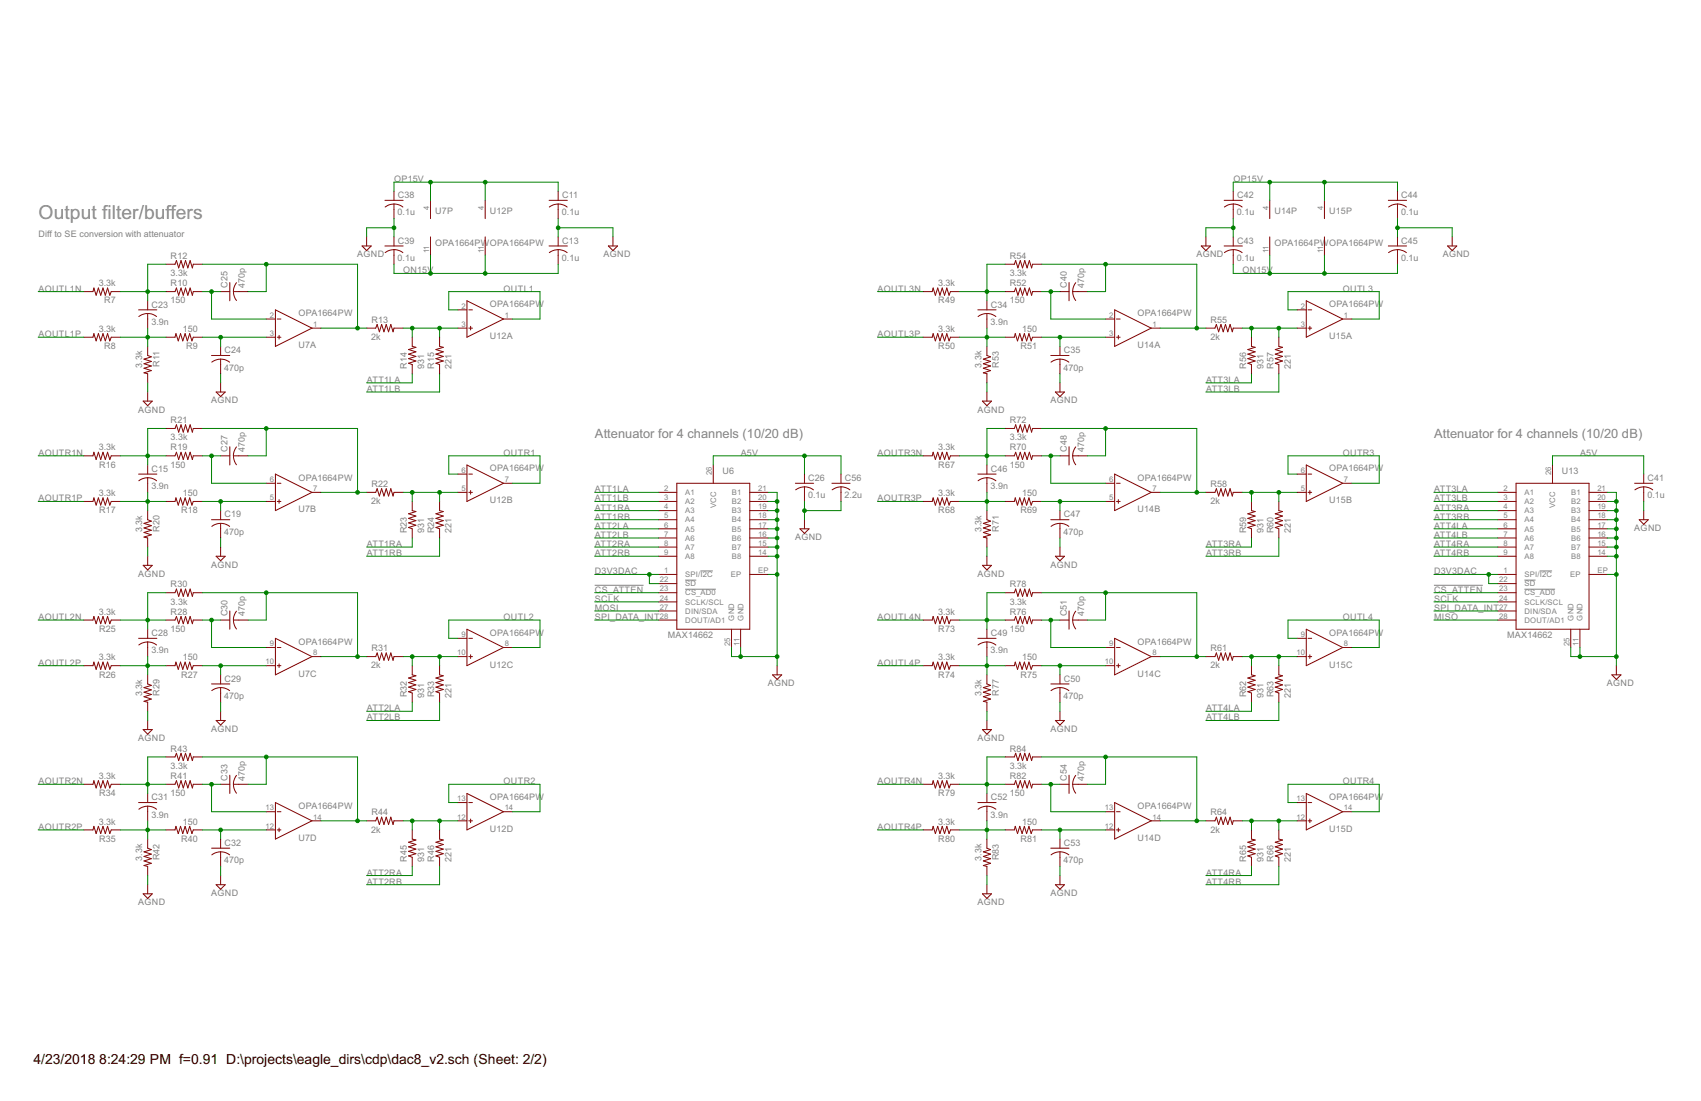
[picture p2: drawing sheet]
<svg xmlns="http://www.w3.org/2000/svg" width="432mm" height="279mm" viewBox="0 0 432 279" stroke-linecap="round" stroke-linejoin="round" font-family="sans-serif">
<defs><g id="words">
<text font-size="5.5" fill="#808080" x="9.8" y="55.5">Output filter/buffers</text>
<g font-size="4">
<text x="8.5" y="269.9">4/23/2018</text>
<text x="25.2" y="269.9">8:24:29 PM f=0.91 D:\projects\eagle_dirs\cdp\dac8_v2.sch (Sheet: 2/2)</text>
</g>
<g font-size="3.6" fill="#808080">
<text x="151" y="111.1">Attenuator for 4 channels (10/20 dB)</text>
<text x="364.1" y="111.1">Attenuator for 4 channels (10/20 dB)</text>
</g>
<g font-size="2.5" fill="#808080">
<text x="100.1" y="46.2">OP15V</text>
<text x="313.1" y="46.2">OP15V</text>
<text x="101" y="50.3">C38</text>
<text x="142.7" y="50.3">C11</text>
<text x="314" y="50.3">C42</text>
<text x="355.7" y="50.3">C44</text>
<text x="100.9" y="54.7">0.1u</text>
<text x="110.5" y="54.3">U7P</text>
<text x="124.4" y="54.3">U12P</text>
<text x="142.6" y="54.7">0.1u</text>
<text x="314" y="54.7">0.1u</text>
<text x="323.5" y="54.3">U14P</text>
<text x="337.4" y="54.3">U15P</text>
<text x="355.7" y="54.7">0.1u</text>
<text x="9.7" y="60.1">Diff to SE conversion with attenuator</text>
<text x="43.3" y="65.7">R12</text>
<text x="90.7" y="65.3">AGND</text>
<text x="101" y="61.9">C39</text>
<text x="110.5" y="62.4">OPA1664PWOPA1664PW</text>
<text x="142.7" y="61.9">C13</text>
<text x="153.2" y="65.3">AGND</text>
<text x="256.4" y="65.7">R54</text>
<text x="303.7" y="65.3">AGND</text>
<text x="314" y="61.9">C43</text>
<text x="323.5" y="62.4">OPA1664PWOPA1664PW</text>
<text x="355.7" y="61.9">C45</text>
<text x="366.2" y="65.3">AGND</text>
<text x="43.3" y="70.1">3.3k</text>
<text x="100.9" y="66.2">0.1u</text>
<text x="102.4" y="69.4">ON15V</text>
<text x="142.6" y="66.2">0.1u</text>
<text x="256.3" y="70.1">3.3k</text>
<text x="314" y="66.2">0.1u</text>
<text x="315.4" y="69.4">ON15V</text>
<text x="355.7" y="66.2">0.1u</text>
<text x="9.7" y="74">AOUTL1N</text>
<text x="25.1" y="72.6">3.3k</text>
<text x="26.4" y="77">R7</text>
<text x="43.3" y="77">150</text>
<text x="43.3" y="72.6">R10</text>
<text x="57.8" y="73" transform="rotate(-90 57.8 73)">C25</text>
<text x="62.2" y="73.1" transform="rotate(-90 62.2 73.1)">470p</text>
<text x="124.4" y="78">OPA1664PW</text>
<text x="127.8" y="74">OUTL1</text>
<text x="222.8" y="74">AOUTL3N</text>
<text x="238.1" y="72.6">3.3k</text>
<text x="238.2" y="77">R49</text>
<text x="256.3" y="77">150</text>
<text x="256.4" y="72.6">R52</text>
<text x="270.8" y="73" transform="rotate(-90 270.8 73)">C40</text>
<text x="275.2" y="73.1" transform="rotate(-90 275.2 73.1)">470p</text>
<text x="337.4" y="78">OPA1664PW</text>
<text x="340.9" y="74">OUTL3</text>
<text x="38.4" y="82.5">3.9n</text>
<text x="38.5" y="78.1">C23</text>
<text x="75.7" y="80.3">OPA1664PW</text>
<text x="94.3" y="81.9">R13</text>
<text x="251.5" y="82.5">3.9n</text>
<text x="251.5" y="78.1">C34</text>
<text x="288.8" y="80.3">OPA1664PW</text>
<text x="307.3" y="81.9">R55</text>
<text x="9.7" y="85.6">AOUTL1P</text>
<text x="25.1" y="84.2">3.3k</text>
<text x="26.4" y="88.6">R8</text>
<text x="46.4" y="84.2">150</text>
<text x="47.3" y="88.6">R9</text>
<text x="57" y="89.6">C24</text>
<text x="75.7" y="88.4">U7A</text>
<text x="94.2" y="86.3">2k</text>
<text x="124.4" y="86.1">U12A</text>
<text x="222.8" y="85.6">AOUTL3P</text>
<text x="238.1" y="84.2">3.3k</text>
<text x="238.2" y="88.6">R50</text>
<text x="259" y="88.6">R51</text>
<text x="259.5" y="84.2">150</text>
<text x="270" y="89.6">C35</text>
<text x="288.8" y="88.4">U14A</text>
<text x="307.3" y="86.3">2k</text>
<text x="337.4" y="86.1">U15A</text>
<text x="36.1" y="93.4" transform="rotate(-90 36.1 93.4)">3.3k</text>
<text x="40.5" y="93.1" transform="rotate(-90 40.5 93.1)">R11</text>
<text x="56.9" y="94">470p</text>
<text x="103.3" y="93.6" transform="rotate(-90 103.3 93.6)">R14</text>
<text x="107.7" y="93.7" transform="rotate(-90 107.7 93.7)">931</text>
<text x="110.2" y="93.6" transform="rotate(-90 110.2 93.6)">R15</text>
<text x="114.6" y="93.7" transform="rotate(-90 114.6 93.7)">221</text>
<text x="249.2" y="93.4" transform="rotate(-90 249.2 93.4)">3.3k</text>
<text x="253.5" y="93.3" transform="rotate(-90 253.5 93.3)">R53</text>
<text x="270" y="94">470p</text>
<text x="316.3" y="93.6" transform="rotate(-90 316.3 93.6)">R56</text>
<text x="320.7" y="93.7" transform="rotate(-90 320.7 93.7)">931</text>
<text x="323.3" y="93.6" transform="rotate(-90 323.3 93.6)">R57</text>
<text x="327.6" y="93.7" transform="rotate(-90 327.6 93.7)">221</text>
<text x="93.1" y="97.2">ATT1LA</text>
<text x="93.1" y="99.5">ATT1LB</text>
<text x="306.2" y="97.2">ATT3LA</text>
<text x="306.2" y="99.5">ATT3LB</text>
<text x="35.1" y="104.7">AGND</text>
<text x="43.3" y="107.4">R21</text>
<text x="53.6" y="102.4">AGND</text>
<text x="248.1" y="104.7">AGND</text>
<text x="256.4" y="107.4">R72</text>
<text x="266.7" y="102.4">AGND</text>
<text x="43.3" y="111.7">3.3k</text>
<text x="256.3" y="111.7">3.3k</text>
<text x="9.7" y="115.7">AOUTR1N</text>
<text x="25.1" y="114.3">3.3k</text>
<text x="25.2" y="118.7">R16</text>
<text x="38.5" y="119.7">C15</text>
<text x="43.3" y="118.7">150</text>
<text x="43.3" y="114.3">R19</text>
<text x="57.8" y="114.7" transform="rotate(-90 57.8 114.7)">C27</text>
<text x="62.2" y="114.8" transform="rotate(-90 62.2 114.8)">470p</text>
<text x="124.4" y="119.6">OPA1664PW</text>
<text x="127.8" y="115.7">OUTR1</text>
<text x="188.1" y="115.7">A5V</text>
<text x="222.8" y="115.7">AOUTR3N</text>
<text x="238.1" y="114.3">3.3k</text>
<text x="238.2" y="118.7">R67</text>
<text x="251.5" y="119.7">C46</text>
<text x="256.3" y="118.7">150</text>
<text x="256.4" y="114.3">R70</text>
<text x="270.8" y="114.7" transform="rotate(-90 270.8 114.7)">C48</text>
<text x="275.2" y="114.8" transform="rotate(-90 275.2 114.8)">470p</text>
<text x="337.4" y="119.6">OPA1664PW</text>
<text x="340.9" y="115.7">OUTR3</text>
<text x="401.1" y="115.7">A5V</text>
<text x="25.1" y="125.9">3.3k</text>
<text x="38.4" y="124.1">3.9n</text>
<text x="46.4" y="125.9">150</text>
<text x="75.7" y="121.9">OPA1664PW</text>
<text x="94.3" y="123.6">R22</text>
<text x="151" y="124.9">ATT1LA</text>
<text x="183.4" y="120.3">U6</text>
<text x="205.2" y="122.1">C26</text>
<text x="214.4" y="122.1">C56</text>
<text x="238.1" y="125.9">3.3k</text>
<text x="251.5" y="124.1">3.9n</text>
<text x="259.5" y="125.9">150</text>
<text x="288.8" y="121.9">OPA1664PW</text>
<text x="307.3" y="123.6">R58</text>
<text x="364" y="124.9">ATT3LA</text>
<text x="396.5" y="120.3">U13</text>
<text x="418.2" y="122.1">C41</text>
<text x="9.7" y="127.3">AOUTR1P</text>
<text x="25.2" y="130.3">R17</text>
<text x="46" y="130.3">R18</text>
<text x="57" y="131.3">C19</text>
<text x="75.7" y="130">U7B</text>
<text x="94.2" y="128">2k</text>
<text x="124.4" y="127.7">U12B</text>
<text x="151" y="127.3">ATT1LB</text>
<text x="151" y="129.6">ATT1RA</text>
<text x="151" y="131.9">ATT1RB</text>
<text x="205.1" y="126.5">0.1u</text>
<text x="214.4" y="126.5">2.2u</text>
<text x="222.8" y="127.3">AOUTR3P</text>
<text x="238.2" y="130.3">R68</text>
<text x="259" y="130.3">R69</text>
<text x="270" y="131.3">C47</text>
<text x="288.8" y="130">U14B</text>
<text x="307.3" y="128">2k</text>
<text x="337.4" y="127.7">U15B</text>
<text x="364" y="127.3">ATT3LB</text>
<text x="364" y="129.6">ATT3RA</text>
<text x="364" y="131.9">ATT3RB</text>
<text x="418.2" y="126.5">0.1u</text>
<text x="36.1" y="135.1" transform="rotate(-90 36.1 135.1)">3.3k</text>
<text x="40.5" y="135" transform="rotate(-90 40.5 135)">R20</text>
<text x="56.9" y="135.7">470p</text>
<text x="103.3" y="135.3" transform="rotate(-90 103.3 135.3)">R23</text>
<text x="107.7" y="135.4" transform="rotate(-90 107.7 135.4)">931</text>
<text x="110.2" y="135.3" transform="rotate(-90 110.2 135.3)">R24</text>
<text x="114.6" y="135.4" transform="rotate(-90 114.6 135.4)">221</text>
<text x="151" y="134.2">ATT2LA</text>
<text x="151" y="136.5">ATT2LB</text>
<text x="201.8" y="137.1">AGND</text>
<text x="249.2" y="135.1" transform="rotate(-90 249.2 135.1)">3.3k</text>
<text x="253.5" y="135" transform="rotate(-90 253.5 135)">R71</text>
<text x="270" y="135.7">470p</text>
<text x="316.3" y="135.3" transform="rotate(-90 316.3 135.3)">R59</text>
<text x="320.7" y="135.4" transform="rotate(-90 320.7 135.4)">931</text>
<text x="323.3" y="135.3" transform="rotate(-90 323.3 135.3)">R60</text>
<text x="327.6" y="135.4" transform="rotate(-90 327.6 135.4)">221</text>
<text x="364" y="134.2">ATT4LA</text>
<text x="364" y="136.5">ATT4LB</text>
<text x="414.9" y="134.8">AGND</text>
<text x="93.1" y="138.8">ATT1RA</text>
<text x="93.1" y="141.2">ATT1RB</text>
<text x="151" y="138.8">ATT2RA</text>
<text x="151" y="141.2">ATT2RB</text>
<text x="306.2" y="138.8">ATT3RA</text>
<text x="306.2" y="141.2">ATT3RB</text>
<text x="364" y="138.8">ATT4RA</text>
<text x="364" y="141.2">ATT4RB</text>
<text x="35.1" y="146.4">AGND</text>
<text x="43.3" y="149">R30</text>
<text x="53.6" y="144">AGND</text>
<text x="151" y="145.8">D3V3DAC</text>
<text x="248.1" y="146.4">AGND</text>
<text x="256.4" y="149">R78</text>
<text x="266.7" y="144">AGND</text>
<text x="364" y="145.8">D3V3DAC</text>
<text x="25.1" y="156">3.3k</text>
<text x="43.3" y="153.4">3.3k</text>
<text x="43.3" y="156">R28</text>
<text x="151" y="152.7">SCLK</text>
<text x="151" y="150.4">CS_ATTEN</text>
<text x="151" y="155">MOSI</text>
<text x="238.1" y="156">3.3k</text>
<text x="256.3" y="153.4">3.3k</text>
<text x="256.4" y="156">R76</text>
<text x="364" y="152.7">SCLK</text>
<text x="364" y="150.4">CS_ATTEN</text>
<text x="364" y="155">SPI_DATA_INT</text>
<text x="9.7" y="157.4">AOUTL2N</text>
<text x="25.2" y="160.4">R25</text>
<text x="38.5" y="161.4">C28</text>
<text x="43.3" y="160.4">150</text>
<text x="57.8" y="156.4" transform="rotate(-90 57.8 156.4)">C30</text>
<text x="62.2" y="156.4" transform="rotate(-90 62.2 156.4)">470p</text>
<text x="124.4" y="161.3">OPA1664PW</text>
<text x="127.8" y="157.4">OUTL2</text>
<text x="151" y="157.4">SPI_DATA_INT</text>
<text x="169.5" y="162">MAX14662</text>
<text x="222.8" y="157.4">AOUTL4N</text>
<text x="238.2" y="160.4">R73</text>
<text x="251.5" y="161.4">C49</text>
<text x="256.3" y="160.4">150</text>
<text x="270.8" y="156.4" transform="rotate(-90 270.8 156.4)">C51</text>
<text x="275.2" y="156.4" transform="rotate(-90 275.2 156.4)">470p</text>
<text x="337.4" y="161.3">OPA1664PW</text>
<text x="340.9" y="157.4">OUTL4</text>
<text x="364" y="157.4">MISO</text>
<text x="382.6" y="162">MAX14662</text>
<text x="25.1" y="167.6">3.3k</text>
<text x="38.4" y="165.8">3.9n</text>
<text x="46.4" y="167.6">150</text>
<text x="75.7" y="163.6">OPA1664PW</text>
<text x="94.3" y="165.3">R31</text>
<text x="238.1" y="167.6">3.3k</text>
<text x="251.5" y="165.8">3.9n</text>
<text x="259.5" y="167.6">150</text>
<text x="288.8" y="163.6">OPA1664PW</text>
<text x="307.3" y="165.3">R61</text>
<text x="9.7" y="168.9">AOUTL2P</text>
<text x="25.2" y="171.9">R26</text>
<text x="46" y="171.9">R27</text>
<text x="57" y="173">C29</text>
<text x="75.7" y="171.7">U7C</text>
<text x="94.2" y="169.6">2k</text>
<text x="124.4" y="169.4">U12C</text>
<text x="222.8" y="168.9">AOUTL4P</text>
<text x="238.2" y="171.9">R74</text>
<text x="259" y="171.9">R75</text>
<text x="270" y="173">C50</text>
<text x="288.8" y="171.7">U14C</text>
<text x="307.3" y="169.6">2k</text>
<text x="337.4" y="169.4">U15C</text>
<text x="36.1" y="176.7" transform="rotate(-90 36.1 176.7)">3.3k</text>
<text x="40.5" y="176.6" transform="rotate(-90 40.5 176.6)">R29</text>
<text x="56.9" y="177.4">470p</text>
<text x="103.3" y="177" transform="rotate(-90 103.3 177)">R32</text>
<text x="107.7" y="177" transform="rotate(-90 107.7 177)">931</text>
<text x="110.2" y="177" transform="rotate(-90 110.2 177)">R33</text>
<text x="114.6" y="177" transform="rotate(-90 114.6 177)">221</text>
<text x="194.9" y="174.1">AGND</text>
<text x="249.2" y="176.7" transform="rotate(-90 249.2 176.7)">3.3k</text>
<text x="253.5" y="176.6" transform="rotate(-90 253.5 176.6)">R77</text>
<text x="270" y="177.4">470p</text>
<text x="316.3" y="177" transform="rotate(-90 316.3 177)">R62</text>
<text x="320.7" y="177" transform="rotate(-90 320.7 177)">931</text>
<text x="323.3" y="177" transform="rotate(-90 323.3 177)">R63</text>
<text x="327.6" y="177" transform="rotate(-90 327.6 177)">221</text>
<text x="407.9" y="174.1">AGND</text>
<text x="53.6" y="185.7">AGND</text>
<text x="93.1" y="180.5">ATT2LA</text>
<text x="93.1" y="182.8">ATT2LB</text>
<text x="266.7" y="185.7">AGND</text>
<text x="306.2" y="180.5">ATT4LA</text>
<text x="306.2" y="182.8">ATT4LB</text>
<text x="35.1" y="188">AGND</text>
<text x="43.3" y="190.7">R43</text>
<text x="248.1" y="188">AGND</text>
<text x="256.4" y="190.7">R84</text>
<text x="25.1" y="197.7">3.3k</text>
<text x="43.3" y="195.1">3.3k</text>
<text x="43.3" y="197.7">R41</text>
<text x="238.1" y="197.7">3.3k</text>
<text x="256.3" y="195.1">3.3k</text>
<text x="256.4" y="197.7">R82</text>
<text x="9.7" y="199">AOUTR2N</text>
<text x="25.2" y="202">R34</text>
<text x="38.5" y="203.1">C31</text>
<text x="43.3" y="202">150</text>
<text x="57.8" y="198.1" transform="rotate(-90 57.8 198.1)">C33</text>
<text x="62.2" y="198.1" transform="rotate(-90 62.2 198.1)">470p</text>
<text x="124.4" y="203">OPA1664PW</text>
<text x="127.8" y="199">OUTR2</text>
<text x="222.8" y="199">AOUTR4N</text>
<text x="238.2" y="202">R79</text>
<text x="251.5" y="203.1">C52</text>
<text x="256.3" y="202">150</text>
<text x="270.8" y="198.1" transform="rotate(-90 270.8 198.1)">C54</text>
<text x="275.2" y="198.1" transform="rotate(-90 275.2 198.1)">470p</text>
<text x="337.4" y="203">OPA1664PW</text>
<text x="340.9" y="199">OUTR4</text>
<text x="25.1" y="209.2">3.3k</text>
<text x="38.4" y="207.5">3.9n</text>
<text x="46.4" y="209.2">150</text>
<text x="75.7" y="205.3">OPA1664PW</text>
<text x="94.3" y="206.9">R44</text>
<text x="238.1" y="209.2">3.3k</text>
<text x="251.5" y="207.5">3.9n</text>
<text x="259.5" y="209.2">150</text>
<text x="288.8" y="205.3">OPA1664PW</text>
<text x="307.3" y="206.9">R64</text>
<text x="9.7" y="210.6">AOUTR2P</text>
<text x="25.2" y="213.6">R35</text>
<text x="46" y="213.6">R40</text>
<text x="57" y="214.7">C32</text>
<text x="75.7" y="213.4">U7D</text>
<text x="94.2" y="211.3">2k</text>
<text x="124.4" y="211.1">U12D</text>
<text x="222.8" y="210.6">AOUTR4P</text>
<text x="238.2" y="213.6">R80</text>
<text x="259" y="213.6">R81</text>
<text x="270" y="214.7">C53</text>
<text x="288.8" y="213.4">U14D</text>
<text x="307.3" y="211.3">2k</text>
<text x="337.4" y="211.1">U15D</text>
<text x="36.1" y="218.4" transform="rotate(-90 36.1 218.4)">3.3k</text>
<text x="40.5" y="218.3" transform="rotate(-90 40.5 218.3)">R42</text>
<text x="56.9" y="219.1">470p</text>
<text x="103.3" y="218.7" transform="rotate(-90 103.3 218.7)">R45</text>
<text x="107.7" y="218.7" transform="rotate(-90 107.7 218.7)">931</text>
<text x="110.2" y="218.7" transform="rotate(-90 110.2 218.7)">R46</text>
<text x="114.6" y="218.7" transform="rotate(-90 114.6 218.7)">221</text>
<text x="249.2" y="218.4" transform="rotate(-90 249.2 218.4)">3.3k</text>
<text x="253.5" y="218.3" transform="rotate(-90 253.5 218.3)">R83</text>
<text x="270" y="219.1">470p</text>
<text x="316.3" y="218.7" transform="rotate(-90 316.3 218.7)">R65</text>
<text x="320.7" y="218.7" transform="rotate(-90 320.7 218.7)">931</text>
<text x="323.3" y="218.7" transform="rotate(-90 323.3 218.7)">R66</text>
<text x="327.6" y="218.7" transform="rotate(-90 327.6 218.7)">221</text>
<text x="53.6" y="227.4">AGND</text>
<text x="93.1" y="222.2">ATT2RA</text>
<text x="93.1" y="224.5">ATT2RB</text>
<text x="266.7" y="227.4">AGND</text>
<text x="306.2" y="222.2">ATT4RA</text>
<text x="306.2" y="224.5">ATT4RB</text>
<text x="35.1" y="229.7">AGND</text>
<text x="248.1" y="229.7">AGND</text>
</g>
<g font-size="2.2" fill="#808080">
<text x="109" y="53.4" transform="rotate(-90 109 53.4)">4</text>
<text x="122.8" y="53.4" transform="rotate(-90 122.8 53.4)">4</text>
<text x="322" y="53.4" transform="rotate(-90 322 53.4)">4</text>
<text x="335.9" y="53.4" transform="rotate(-90 335.9 53.4)">4</text>
<text x="109" y="64.3" transform="rotate(-90 109 64.3)">11</text>
<text x="122.8" y="64.3" transform="rotate(-90 122.8 64.3)">11</text>
<text x="322" y="64.3" transform="rotate(-90 322 64.3)">11</text>
<text x="335.9" y="64.3" transform="rotate(-90 335.9 64.3)">11</text>
<text x="68.5" y="80.6">2</text>
<text x="79.5" y="82.9">1</text>
<text x="117.1" y="82.9">3</text>
<text x="117.1" y="78.3">2</text>
<text x="128.1" y="80.6">1</text>
<text x="281.6" y="80.6">2</text>
<text x="292.5" y="82.9">1</text>
<text x="330.2" y="82.9">3</text>
<text x="330.2" y="78.3">2</text>
<text x="341.2" y="80.6">1</text>
<text x="68.5" y="85.3">3</text>
<text x="281.6" y="85.3">3</text>
<text x="117.1" y="120">6</text>
<text x="330.2" y="120">6</text>
<text x="68.5" y="122.3">6</text>
<text x="79.5" y="124.6">7</text>
<text x="117.1" y="124.6">5</text>
<text x="128.1" y="122.3">7</text>
<text x="168.6" y="124.6">2</text>
<text x="174" y="125.6">A1</text>
<text x="180.7" y="120.5" transform="rotate(-90 180.7 120.5)">26</text>
<text x="185.8" y="125.6">B1</text>
<text x="192.5" y="124.6">21</text>
<text x="281.6" y="122.3">6</text>
<text x="292.5" y="124.6">7</text>
<text x="330.2" y="124.6">5</text>
<text x="341.2" y="122.3">7</text>
<text x="381.6" y="124.6">2</text>
<text x="387" y="125.6">A1</text>
<text x="393.8" y="120.5" transform="rotate(-90 393.8 120.5)">26</text>
<text x="398.8" y="125.6">B1</text>
<text x="405.5" y="124.6">21</text>
<text x="68.5" y="126.9">5</text>
<text x="168.6" y="126.9">3</text>
<text x="168.6" y="129.3">4</text>
<text x="168.6" y="131.6">5</text>
<text x="174" y="128">A2</text>
<text x="174" y="130.3">A3</text>
<text x="181.8" y="129" transform="rotate(-90 181.8 129)">VCC</text>
<text x="185.8" y="128">B2</text>
<text x="185.8" y="130.3">B3</text>
<text x="192.5" y="126.9">20</text>
<text x="192.5" y="129.3">19</text>
<text x="192.5" y="131.6">18</text>
<text x="281.6" y="126.9">5</text>
<text x="381.6" y="126.9">3</text>
<text x="381.6" y="129.3">4</text>
<text x="381.6" y="131.6">5</text>
<text x="387" y="128">A2</text>
<text x="387" y="130.3">A3</text>
<text x="394.8" y="129" transform="rotate(-90 394.8 129)">VCC</text>
<text x="398.8" y="128">B2</text>
<text x="398.8" y="130.3">B3</text>
<text x="405.5" y="126.9">20</text>
<text x="405.5" y="129.3">19</text>
<text x="405.5" y="131.6">18</text>
<text x="168.6" y="133.9">6</text>
<text x="168.6" y="136.2">7</text>
<text x="174" y="132.6">A4</text>
<text x="174" y="134.9">A5</text>
<text x="174" y="137.2">A6</text>
<text x="185.8" y="132.6">B4</text>
<text x="185.8" y="134.9">B5</text>
<text x="185.8" y="137.2">B6</text>
<text x="192.5" y="133.9">17</text>
<text x="192.5" y="136.2">16</text>
<text x="381.6" y="133.9">6</text>
<text x="381.6" y="136.2">7</text>
<text x="387" y="132.6">A4</text>
<text x="387" y="134.9">A5</text>
<text x="387" y="137.2">A6</text>
<text x="398.8" y="132.6">B4</text>
<text x="398.8" y="134.9">B5</text>
<text x="398.8" y="137.2">B6</text>
<text x="405.5" y="133.9">17</text>
<text x="405.5" y="136.2">16</text>
<text x="168.6" y="138.5">8</text>
<text x="168.6" y="140.8">9</text>
<text x="174" y="139.5">A7</text>
<text x="174" y="141.8">A8</text>
<text x="185.8" y="139.5">B7</text>
<text x="185.8" y="141.9">B8</text>
<text x="192.5" y="138.5">15</text>
<text x="192.5" y="140.8">14</text>
<text x="381.6" y="138.5">8</text>
<text x="381.6" y="140.8">9</text>
<text x="387" y="139.5">A7</text>
<text x="387" y="141.8">A8</text>
<text x="398.8" y="139.5">B7</text>
<text x="398.8" y="141.9">B8</text>
<text x="405.5" y="138.5">15</text>
<text x="405.5" y="140.8">14</text>
<text x="167.5" y="147.8">22</text>
<text x="168.6" y="145.5">1</text>
<text x="174" y="148.8">SD</text>
<text x="174" y="146.5">SPI/I2C</text>
<text x="185.5" y="146.5">EP</text>
<text x="192.5" y="145.5">EP</text>
<text x="380.6" y="147.8">22</text>
<text x="381.6" y="145.5">1</text>
<text x="387" y="148.8">SD</text>
<text x="387" y="146.5">SPI/I2C</text>
<text x="398.6" y="146.5">EP</text>
<text x="405.5" y="145.5">EP</text>
<text x="167.5" y="152.4">24</text>
<text x="167.5" y="154.7">27</text>
<text x="167.5" y="150.1">23</text>
<text x="174" y="153.4">SCLK/SCL</text>
<text x="174" y="155.7">DIN/SDA</text>
<text x="174" y="151.1">CS_AD0</text>
<text x="380.6" y="152.4">24</text>
<text x="380.6" y="154.7">27</text>
<text x="380.6" y="150.1">23</text>
<text x="387" y="153.4">SCLK/SCL</text>
<text x="387" y="155.7">DIN/SDA</text>
<text x="387" y="151.1">CS_AD0</text>
<text x="117.1" y="161.7">9</text>
<text x="167.5" y="157">28</text>
<text x="174" y="158.1">DOUT/AD1</text>
<text x="186.4" y="157.5" transform="rotate(-90 186.4 157.5)">GND</text>
<text x="188.7" y="157.5" transform="rotate(-90 188.7 157.5)">GND</text>
<text x="330.2" y="161.7">9</text>
<text x="380.6" y="157">28</text>
<text x="387" y="158.1">DOUT/AD1</text>
<text x="399.4" y="157.5" transform="rotate(-90 399.4 157.5)">GND</text>
<text x="401.8" y="157.5" transform="rotate(-90 401.8 157.5)">GND</text>
<text x="68.5" y="164">9</text>
<text x="79.5" y="166.3">8</text>
<text x="116.1" y="166.3">10</text>
<text x="128.1" y="164">8</text>
<text x="185.4" y="164" transform="rotate(-90 185.4 164)">25</text>
<text x="187.7" y="163.8" transform="rotate(-90 187.7 163.8)">11</text>
<text x="281.6" y="164">9</text>
<text x="292.5" y="166.3">8</text>
<text x="329.1" y="166.3">10</text>
<text x="341.2" y="164">8</text>
<text x="398.4" y="164" transform="rotate(-90 398.4 164)">25</text>
<text x="400.7" y="163.8" transform="rotate(-90 400.7 163.8)">11</text>
<text x="67.4" y="168.6">10</text>
<text x="280.5" y="168.6">10</text>
<text x="116.1" y="203.3">13</text>
<text x="329.1" y="203.3">13</text>
<text x="67.4" y="205.7">13</text>
<text x="79.5" y="208">14</text>
<text x="116.1" y="208">12</text>
<text x="128.1" y="205.7">14</text>
<text x="280.5" y="205.7">13</text>
<text x="292.5" y="208">14</text>
<text x="329.1" y="208">12</text>
<text x="341.2" y="205.7">14</text>
<text x="67.4" y="210.3">12</text>
<text x="280.5" y="210.3">12</text>
</g>
</g></defs>
<g fill="#808080" stroke="#808080" stroke-width=".25">
<path d="M173.9 147.2h2.8z"/>
<path d="M173.9 149.5h7.8z"/>
<path d="M177.8 144.9h3.2z"/>
<path d="M387 147.2h2.8z"/>
<path d="M387 149.5h7.8z"/>
<path d="M390.8 144.9h3.2z"/>
<path d="M151 148.5h12.4z"/>
<path d="M364 148.5h12.4z"/>
</g>
<g fill="#800000" stroke="#800000" stroke-width=".25">
<path d="M167.2 124.9h4.6z"/>
<path d="M167.2 127.3h4.6z"/>
<path d="M167.2 129.6h4.6z"/>
<path d="M167.2 131.9h4.6z"/>
<path d="M167.2 134.2h4.6z"/>
<path d="M167.2 136.5h4.6z"/>
<path d="M167.2 138.8h4.6z"/>
<path d="M167.2 141.2h4.6z"/>
<path d="M190.3 124.9h4.7z"/>
<path d="M190.3 127.3h4.7z"/>
<path d="M190.3 129.6h4.7z"/>
<path d="M190.3 131.9h4.7z"/>
<path d="M190.3 134.2h4.7z"/>
<path d="M190.3 136.5h4.7z"/>
<path d="M190.3 138.8h4.7z"/>
<path d="M190.3 141.2h4.7z"/>
<path d="M167.2 148.1h4.6z"/>
<path d="M188 159.7v4.6z"/>
<path d="M185.7 159.7v4.6z"/>
<path d="M181.1 118v4.6z"/>
<path d="M167.2 152.7h4.6z"/>
<path d="M167.2 155h4.6z"/>
<path d="M167.2 150.4h4.6z"/>
<path d="M167.2 145.8h4.6z"/>
<path d="M167.2 157.4h4.6z"/>
<path d="M171.8 122.6h18.5z"/>
<path d="M190.3 122.6v37.1z"/>
<path d="M171.8 159.7h18.5z"/>
<path d="M171.8 122.6v37.1z"/>
<path d="M190.3 145.8h4.7z"/>
<path d="M67.6 85.6h2.3z"/>
<path d="M67.6 81h2.3z"/>
<path d="M79.2 83.3h2.3z"/>
<path d="M69.9 78.6v9.3z"/>
<path d="M69.9 78.6l9.3 4.7z"/>
<path d="M69.9 87.9l9.3-4.6z"/>
<path d="M70.4 85.6h.9z"/>
<path d="M70.8 85.1v.9z"/>
<path d="M70.4 81h.9z"/>
<path d="M67.6 127.3h2.3z"/>
<path d="M67.6 122.6h2.3z"/>
<path d="M79.2 124.9h2.3z"/>
<path d="M69.9 120.3v9.3z"/>
<path d="M69.9 120.3l9.3 4.6z"/>
<path d="M69.9 129.6l9.3-4.7z"/>
<path d="M70.4 127.3h.9z"/>
<path d="M70.8 126.8v.9z"/>
<path d="M70.4 122.6h.9z"/>
<path d="M67.6 168.9h2.3z"/>
<path d="M67.6 164.3h2.3z"/>
<path d="M79.2 166.6h2.3z"/>
<path d="M69.9 162v9.3z"/>
<path d="M69.9 162l9.3 4.6z"/>
<path d="M69.9 171.3l9.3-4.7z"/>
<path d="M70.4 168.9h.9z"/>
<path d="M70.8 168.5v.9z"/>
<path d="M70.4 164.3h.9z"/>
<path d="M67.6 210.6h2.3z"/>
<path d="M67.6 206h2.3z"/>
<path d="M79.2 208.3h2.3z"/>
<path d="M69.9 203.7v9.2z"/>
<path d="M69.9 203.7l9.3 4.6z"/>
<path d="M69.9 212.9l9.3-4.6z"/>
<path d="M70.4 210.6h.9z"/>
<path d="M70.8 210.1v1z"/>
<path d="M70.4 206h.9z"/>
<path d="M109.3 50.8v4.7z"/>
<path d="M109.3 60.1v4.6z"/>
<path d="M21.3 74h2.3z"/>
<path d="M28.2 74h2.3z"/>
<path d="M28.2 74l-.3 .9z"/>
<path d="M27.3 73.1l.6 1.8z"/>
<path d="M27.3 73.1l-.6 1.8z"/>
<path d="M26.1 73.1l.6 1.8z"/>
<path d="M26.1 73.1l-.5 1.8z"/>
<path d="M25 73.1l.6 1.8z"/>
<path d="M25 73.1l-.6 1.8z"/>
<path d="M23.8 73.1l.6 1.8z"/>
<path d="M23.8 73.1l-.2 .9z"/>
<path d="M21.3 85.6h2.3z"/>
<path d="M28.2 85.6h2.3z"/>
<path d="M28.2 85.6l-.3 .9z"/>
<path d="M27.3 84.7l.6 1.8z"/>
<path d="M27.3 84.7l-.6 1.8z"/>
<path d="M26.1 84.7l.6 1.8z"/>
<path d="M26.1 84.7l-.5 1.8z"/>
<path d="M25 84.7l.6 1.8z"/>
<path d="M25 84.7l-.6 1.8z"/>
<path d="M23.8 84.7l.6 1.8z"/>
<path d="M23.8 84.7l-.2 .9z"/>
<path d="M35.2 78.6h4.6z"/>
<path d="M37.5 79.6v1.4z"/>
<path d="M37.5 76.3v2.3z"/>
<path d="M37.5 81v2.3z"/>
<path d="M42.1 85.6h2.3z"/>
<path d="M49.1 85.6h2.3z"/>
<path d="M49.1 85.6l-.4 .9z"/>
<path d="M48.2 84.7l.5 1.8z"/>
<path d="M48.2 84.7l-.6 1.8z"/>
<path d="M47 84.7l.6 1.8z"/>
<path d="M47 84.7l-.6 1.8z"/>
<path d="M45.8 84.7l.6 1.8z"/>
<path d="M45.8 84.7l-.5 1.8z"/>
<path d="M44.7 84.7l.6 1.8z"/>
<path d="M44.7 84.7l-.3 .9z"/>
<path d="M49.1 74h2.3z"/>
<path d="M42.1 74h2.3z"/>
<path d="M44.8 73.1l-.4 .9z"/>
<path d="M44.8 73.1l.6 1.8z"/>
<path d="M46 73.1l-.6 1.8z"/>
<path d="M46 73.1l.5 1.8z"/>
<path d="M47.1 73.1l-.6 1.8z"/>
<path d="M47.1 73.1l.6 1.8z"/>
<path d="M48.3 73.1l-.6 1.8z"/>
<path d="M48.3 73.1l.5 1.8z"/>
<path d="M49.1 74l-.3 .9z"/>
<path d="M37.5 94.8v2.4z"/>
<path d="M37.5 87.9v2.3z"/>
<path d="M37.5 90.2l.9 .4z"/>
<path d="M36.6 91.1l1.8-.5z"/>
<path d="M36.6 91.1l1.8 .6z"/>
<path d="M36.6 92.3l1.8-.6z"/>
<path d="M36.6 92.3l1.8 .6z"/>
<path d="M36.6 93.5l1.8-.6z"/>
<path d="M36.6 93.5l1.8 .5z"/>
<path d="M36.6 94.6l1.8-.6z"/>
<path d="M36.6 94.6l.9 .2z"/>
<path d="M53.7 90.2h4.6z"/>
<path d="M56 91.1v1.4z"/>
<path d="M56 87.9v2.3z"/>
<path d="M56 92.5v2.3z"/>
<path d="M58.3 71.7v4.6z"/>
<path d="M59.3 74h1.3z"/>
<path d="M56 74h2.3z"/>
<path d="M60.6 74h2.4z"/>
<path d="M49.1 67.1h2.3z"/>
<path d="M42.1 67.1h2.3z"/>
<path d="M44.8 66.1l-.4 1z"/>
<path d="M44.8 66.1l.6 1.9z"/>
<path d="M46 66.1l-.6 1.9z"/>
<path d="M46 66.1l.5 1.9z"/>
<path d="M47.1 66.1l-.6 1.9z"/>
<path d="M47.1 66.1l.6 1.9z"/>
<path d="M48.3 66.1l-.6 1.9z"/>
<path d="M48.3 66.1l.5 1.9z"/>
<path d="M49.1 67.1l-.3 .9z"/>
<path d="M37.5 99.5v2.3z"/>
<path d="M36.3 101.8h2.4z"/>
<path d="M38.7 101.8l-1.2 1.2z"/>
<path d="M36.3 101.8l1.2 1.2z"/>
<path d="M56 97.2v2.3z"/>
<path d="M54.9 99.5h2.3z"/>
<path d="M56 100.6l1.2-1.1z"/>
<path d="M54.9 99.5l1.1 1.1z"/>
<path d="M100 83.3h2.3z"/>
<path d="M93.1 83.3h2.3z"/>
<path d="M95.7 82.3l-.3 1z"/>
<path d="M95.7 82.3l.6 1.9z"/>
<path d="M96.9 82.3l-.6 1.9z"/>
<path d="M96.9 82.3l.6 1.9z"/>
<path d="M98 82.3l-.5 1.9z"/>
<path d="M98 82.3l.6 1.9z"/>
<path d="M99.2 82.3l-.6 1.9z"/>
<path d="M99.2 82.3l.6 1.9z"/>
<path d="M100 83.3l-.2 .9z"/>
<path d="M197.3 168.9v2.4z"/>
<path d="M196.1 171.3h2.3z"/>
<path d="M197.3 172.4l1.1-1.1z"/>
<path d="M196.1 171.3l1.2 1.1z"/>
<path d="M104.6 85.6v2.3z"/>
<path d="M104.6 92.5v2.3z"/>
<path d="M103.7 92.2l.9 .3z"/>
<path d="M103.7 92.2l1.9-.6z"/>
<path d="M103.7 91l1.9 .6z"/>
<path d="M103.7 91l1.9-.6z"/>
<path d="M103.7 89.9l1.9 .5z"/>
<path d="M103.7 89.9l1.9-.6z"/>
<path d="M103.7 88.7l1.9 .6z"/>
<path d="M103.7 88.7l1.9-.6z"/>
<path d="M104.6 87.9l1 .2z"/>
<path d="M111.6 85.6v2.3z"/>
<path d="M111.6 92.5v2.3z"/>
<path d="M110.7 92.2l.9 .3z"/>
<path d="M110.7 92.2l1.8-.6z"/>
<path d="M110.7 91l1.8 .6z"/>
<path d="M110.7 91l1.8-.6z"/>
<path d="M110.7 89.9l1.8 .5z"/>
<path d="M110.7 89.9l1.8-.6z"/>
<path d="M110.7 88.7l1.8 .6z"/>
<path d="M110.7 88.7l1.8-.6z"/>
<path d="M111.6 87.9l.9 .2z"/>
<path d="M201.9 122.6h4.6z"/>
<path d="M204.2 123.5v1.4z"/>
<path d="M204.2 120.3v2.3z"/>
<path d="M204.2 124.9v2.4z"/>
<path d="M204.2 131.9v2.3z"/>
<path d="M203.1 134.2h2.3z"/>
<path d="M205.4 134.2l-1.2 1.2z"/>
<path d="M203.1 134.2l1.1 1.2z"/>
<path d="M100 124.9h2.3z"/>
<path d="M93.1 124.9h2.3z"/>
<path d="M95.7 124l-.3 .9z"/>
<path d="M95.7 124l.6 1.9z"/>
<path d="M96.9 124l-.6 1.9z"/>
<path d="M96.9 124l.6 1.9z"/>
<path d="M98 124l-.5 1.9z"/>
<path d="M98 124l.6 1.9z"/>
<path d="M99.2 124l-.6 1.9z"/>
<path d="M99.2 124l.6 1.9z"/>
<path d="M100 124.9l-.2 1z"/>
<path d="M104.6 127.3v2.3z"/>
<path d="M104.6 134.2v2.3z"/>
<path d="M103.7 133.9l.9 .3z"/>
<path d="M103.7 133.9l1.9-.6z"/>
<path d="M103.7 132.7l1.9 .6z"/>
<path d="M103.7 132.7l1.9-.6z"/>
<path d="M103.7 131.6l1.9 .5z"/>
<path d="M103.7 131.6l1.9-.6z"/>
<path d="M103.7 130.4l1.9 .6z"/>
<path d="M103.7 130.4l1.9-.6z"/>
<path d="M104.6 129.6l1 .2z"/>
<path d="M111.6 127.3v2.3z"/>
<path d="M111.6 134.2v2.3z"/>
<path d="M110.7 133.9l.9 .3z"/>
<path d="M110.7 133.9l1.8-.6z"/>
<path d="M110.7 132.7l1.8 .6z"/>
<path d="M110.7 132.7l1.8-.6z"/>
<path d="M110.7 131.6l1.8 .5z"/>
<path d="M110.7 131.6l1.8-.6z"/>
<path d="M110.7 130.4l1.8 .6z"/>
<path d="M110.7 130.4l1.8-.6z"/>
<path d="M111.6 129.6l.9 .2z"/>
<path d="M100 166.6h2.3z"/>
<path d="M93.1 166.6h2.3z"/>
<path d="M95.7 165.7l-.3 .9z"/>
<path d="M95.7 165.7l.6 1.9z"/>
<path d="M96.9 165.7l-.6 1.9z"/>
<path d="M96.9 165.7l.6 1.9z"/>
<path d="M98 165.7l-.5 1.9z"/>
<path d="M98 165.7l.6 1.9z"/>
<path d="M99.2 165.7l-.6 1.9z"/>
<path d="M99.2 165.7l.6 1.9z"/>
<path d="M100 166.6l-.2 1z"/>
<path d="M104.6 168.9v2.4z"/>
<path d="M104.6 175.9v2.3z"/>
<path d="M103.7 175.5l.9 .4z"/>
<path d="M103.7 175.5l1.9-.5z"/>
<path d="M103.7 174.4l1.9 .6z"/>
<path d="M103.7 174.4l1.9-.6z"/>
<path d="M103.7 173.2l1.9 .6z"/>
<path d="M103.7 173.2l1.9-.6z"/>
<path d="M103.7 172.1l1.9 .5z"/>
<path d="M103.7 172.1l1.9-.6z"/>
<path d="M104.6 171.3l1 .2z"/>
<path d="M111.6 168.9v2.4z"/>
<path d="M111.6 175.9v2.3z"/>
<path d="M110.7 175.5l.9 .4z"/>
<path d="M110.7 175.5l1.8-.5z"/>
<path d="M110.7 174.4l1.8 .6z"/>
<path d="M110.7 174.4l1.8-.6z"/>
<path d="M110.7 173.2l1.8 .6z"/>
<path d="M110.7 173.2l1.8-.6z"/>
<path d="M110.7 172.1l1.8 .5z"/>
<path d="M110.7 172.1l1.8-.6z"/>
<path d="M111.6 171.3l.9 .2z"/>
<path d="M100 208.3h2.3z"/>
<path d="M93.1 208.3h2.3z"/>
<path d="M95.7 207.4l-.3 .9z"/>
<path d="M95.7 207.4l.6 1.8z"/>
<path d="M96.9 207.4l-.6 1.8z"/>
<path d="M96.9 207.4l.6 1.8z"/>
<path d="M98 207.4l-.5 1.8z"/>
<path d="M98 207.4l.6 1.8z"/>
<path d="M99.2 207.4l-.6 1.8z"/>
<path d="M99.2 207.4l.6 1.8z"/>
<path d="M100 208.3l-.2 .9z"/>
<path d="M104.6 210.6v2.3z"/>
<path d="M104.6 217.6v2.3z"/>
<path d="M103.7 217.2l.9 .4z"/>
<path d="M103.7 217.2l1.9-.6z"/>
<path d="M103.7 216l1.9 .6z"/>
<path d="M103.7 216l1.9-.5z"/>
<path d="M103.7 214.9l1.9 .6z"/>
<path d="M103.7 214.9l1.9-.6z"/>
<path d="M103.7 213.7l1.9 .6z"/>
<path d="M103.7 213.7l1.9-.5z"/>
<path d="M104.6 212.9l1 .3z"/>
<path d="M111.6 210.6v2.3z"/>
<path d="M111.6 217.6v2.3z"/>
<path d="M110.7 217.2l.9 .4z"/>
<path d="M110.7 217.2l1.8-.6z"/>
<path d="M110.7 216l1.8 .6z"/>
<path d="M110.7 216l1.8-.5z"/>
<path d="M110.7 214.9l1.8 .6z"/>
<path d="M110.7 214.9l1.8-.6z"/>
<path d="M110.7 213.7l1.8 .6z"/>
<path d="M110.7 213.7l1.8-.5z"/>
<path d="M111.6 212.9l.9 .3z"/>
<path d="M97.7 50.8h4.6z"/>
<path d="M100 51.8v1.4z"/>
<path d="M100 48.5v2.3z"/>
<path d="M100 53.2v2.3z"/>
<path d="M97.7 62.4h4.6z"/>
<path d="M100 63.4v1.3z"/>
<path d="M100 60.1v2.3z"/>
<path d="M100 64.7v2.4z"/>
<path d="M93.1 60.1v2.3z"/>
<path d="M91.9 62.4h2.3z"/>
<path d="M94.2 62.4l-1.1 1.2z"/>
<path d="M91.9 62.4l1.2 1.2z"/>
<path d="M116.2 83.3h2.3z"/>
<path d="M116.2 78.6h2.3z"/>
<path d="M127.8 81h2.3z"/>
<path d="M118.5 76.3v9.3z"/>
<path d="M118.5 76.3l9.3 4.7z"/>
<path d="M118.5 85.6l9.3-4.6z"/>
<path d="M119 83.3h.9z"/>
<path d="M119.5 82.8v.9z"/>
<path d="M119 78.6h.9z"/>
<path d="M116.2 124.9h2.3z"/>
<path d="M116.2 120.3h2.3z"/>
<path d="M127.8 122.6h2.3z"/>
<path d="M118.5 118v9.3z"/>
<path d="M118.5 118l9.3 4.6z"/>
<path d="M118.5 127.3l9.3-4.7z"/>
<path d="M119 124.9h.9z"/>
<path d="M119.5 124.5v.9z"/>
<path d="M119 120.3h.9z"/>
<path d="M116.2 166.6h2.3z"/>
<path d="M116.2 162h2.3z"/>
<path d="M127.8 164.3h2.3z"/>
<path d="M118.5 159.7v9.2z"/>
<path d="M118.5 159.7l9.3 4.6z"/>
<path d="M118.5 168.9l9.3-4.6z"/>
<path d="M119 166.6h.9z"/>
<path d="M119.5 166.2v.9z"/>
<path d="M119 162h.9z"/>
<path d="M116.2 208.3h2.3z"/>
<path d="M116.2 203.7h2.3z"/>
<path d="M127.8 206h2.3z"/>
<path d="M118.5 201.4v9.2z"/>
<path d="M118.5 201.4l9.3 4.6z"/>
<path d="M118.5 210.6l9.3-4.6z"/>
<path d="M119 208.3h.9z"/>
<path d="M119.5 207.8v1z"/>
<path d="M119 203.7h.9z"/>
<path d="M123.2 50.8v4.7z"/>
<path d="M123.2 60.1v4.6z"/>
<path d="M139.4 50.8h4.6z"/>
<path d="M141.7 51.8v1.4z"/>
<path d="M141.7 48.5v2.3z"/>
<path d="M141.7 53.2v2.3z"/>
<path d="M139.4 62.4h4.6z"/>
<path d="M141.7 63.4v1.3z"/>
<path d="M141.7 60.1v2.3z"/>
<path d="M141.7 64.7v2.4z"/>
<path d="M155.6 60.1v2.3z"/>
<path d="M154.4 62.4h2.4z"/>
<path d="M156.8 62.4l-1.2 1.2z"/>
<path d="M154.4 62.4l1.2 1.2z"/>
<path d="M21.3 115.7h2.3z"/>
<path d="M28.2 115.7h2.3z"/>
<path d="M28.2 115.7l-.3 .9z"/>
<path d="M27.3 114.8l.6 1.8z"/>
<path d="M27.3 114.8l-.6 1.8z"/>
<path d="M26.1 114.8l.6 1.8z"/>
<path d="M26.1 114.8l-.5 1.8z"/>
<path d="M25 114.8l.6 1.8z"/>
<path d="M25 114.8l-.6 1.8z"/>
<path d="M23.8 114.8l.6 1.8z"/>
<path d="M23.8 114.8l-.2 .9z"/>
<path d="M21.3 127.3h2.3z"/>
<path d="M28.2 127.3h2.3z"/>
<path d="M28.2 127.3l-.3 .9z"/>
<path d="M27.3 126.3l.6 1.9z"/>
<path d="M27.3 126.3l-.6 1.9z"/>
<path d="M26.1 126.3l.6 1.9z"/>
<path d="M26.1 126.3l-.5 1.9z"/>
<path d="M25 126.3l.6 1.9z"/>
<path d="M25 126.3l-.6 1.9z"/>
<path d="M23.8 126.3l.6 1.9z"/>
<path d="M23.8 126.3l-.2 1z"/>
<path d="M35.2 120.3h4.6z"/>
<path d="M37.5 121.2v1.4z"/>
<path d="M37.5 118v2.3z"/>
<path d="M37.5 122.6v2.3z"/>
<path d="M42.1 127.3h2.3z"/>
<path d="M49.1 127.3h2.3z"/>
<path d="M49.1 127.3l-.4 .9z"/>
<path d="M48.2 126.3l.5 1.9z"/>
<path d="M48.2 126.3l-.6 1.9z"/>
<path d="M47 126.3l.6 1.9z"/>
<path d="M47 126.3l-.6 1.9z"/>
<path d="M45.8 126.3l.6 1.9z"/>
<path d="M45.8 126.3l-.5 1.9z"/>
<path d="M44.7 126.3l.6 1.9z"/>
<path d="M44.7 126.3l-.3 1z"/>
<path d="M49.1 115.7h2.3z"/>
<path d="M42.1 115.7h2.3z"/>
<path d="M44.8 114.8l-.4 .9z"/>
<path d="M44.8 114.8l.6 1.8z"/>
<path d="M46 114.8l-.6 1.8z"/>
<path d="M46 114.8l.5 1.8z"/>
<path d="M47.1 114.8l-.6 1.8z"/>
<path d="M47.1 114.8l.6 1.8z"/>
<path d="M48.3 114.8l-.6 1.8z"/>
<path d="M48.3 114.8l.5 1.8z"/>
<path d="M49.1 115.7l-.3 .9z"/>
<path d="M37.5 136.5v2.3z"/>
<path d="M37.5 129.6v2.3z"/>
<path d="M37.5 131.9l.9 .3z"/>
<path d="M36.6 132.8l1.8-.6z"/>
<path d="M36.6 132.8l1.8 .6z"/>
<path d="M36.6 134l1.8-.6z"/>
<path d="M36.6 134l1.8 .6z"/>
<path d="M36.6 135.1l1.8-.5z"/>
<path d="M36.6 135.1l1.8 .6z"/>
<path d="M36.6 136.3l1.8-.6z"/>
<path d="M36.6 136.3l.9 .2z"/>
<path d="M53.7 131.9h4.6z"/>
<path d="M56 132.8v1.4z"/>
<path d="M56 129.6v2.3z"/>
<path d="M56 134.2v2.3z"/>
<path d="M58.3 113.4v4.6z"/>
<path d="M59.3 115.7h1.3z"/>
<path d="M56 115.7h2.3z"/>
<path d="M60.6 115.7h2.4z"/>
<path d="M49.1 108.7h2.3z"/>
<path d="M42.1 108.7h2.3z"/>
<path d="M44.8 107.8l-.4 .9z"/>
<path d="M44.8 107.8l.6 1.9z"/>
<path d="M46 107.8l-.6 1.9z"/>
<path d="M46 107.8l.5 1.9z"/>
<path d="M47.1 107.8l-.6 1.9z"/>
<path d="M47.1 107.8l.6 1.9z"/>
<path d="M48.3 107.8l-.6 1.9z"/>
<path d="M48.3 107.8l.5 1.9z"/>
<path d="M49.1 108.7l-.3 1z"/>
<path d="M37.5 141.2v2.3z"/>
<path d="M36.3 143.5h2.4z"/>
<path d="M37.5 144.6l1.2-1.1z"/>
<path d="M36.3 143.5l1.2 1.1z"/>
<path d="M56 138.8v2.4z"/>
<path d="M54.9 141.2h2.3z"/>
<path d="M56 142.3l1.2-1.1z"/>
<path d="M54.9 141.2l1.1 1.1z"/>
<path d="M21.3 157.4h2.3z"/>
<path d="M28.2 157.4h2.3z"/>
<path d="M28.2 157.4l-.3 .9z"/>
<path d="M27.3 156.4l.6 1.9z"/>
<path d="M27.3 156.4l-.6 1.9z"/>
<path d="M26.1 156.4l.6 1.9z"/>
<path d="M26.1 156.4l-.5 1.9z"/>
<path d="M25 156.4l.6 1.9z"/>
<path d="M25 156.4l-.6 1.9z"/>
<path d="M23.8 156.4l.6 1.9z"/>
<path d="M23.8 156.4l-.2 1z"/>
<path d="M21.3 168.9h2.3z"/>
<path d="M28.2 168.9h2.3z"/>
<path d="M28.2 168.9l-.3 1z"/>
<path d="M27.3 168l.6 1.9z"/>
<path d="M27.3 168l-.6 1.9z"/>
<path d="M26.1 168l.6 1.9z"/>
<path d="M26.1 168l-.5 1.9z"/>
<path d="M25 168l.6 1.9z"/>
<path d="M25 168l-.6 1.9z"/>
<path d="M23.8 168l.6 1.9z"/>
<path d="M23.8 168l-.2 .9z"/>
<path d="M35.2 162h4.6z"/>
<path d="M37.5 162.9v1.4z"/>
<path d="M37.5 159.7v2.3z"/>
<path d="M37.5 164.3v2.3z"/>
<path d="M42.1 168.9h2.3z"/>
<path d="M49.1 168.9h2.3z"/>
<path d="M49.1 168.9l-.4 1z"/>
<path d="M48.2 168l.5 1.9z"/>
<path d="M48.2 168l-.6 1.9z"/>
<path d="M47 168l.6 1.9z"/>
<path d="M47 168l-.6 1.9z"/>
<path d="M45.8 168l.6 1.9z"/>
<path d="M45.8 168l-.5 1.9z"/>
<path d="M44.7 168l.6 1.9z"/>
<path d="M44.7 168l-.3 .9z"/>
<path d="M49.1 157.4h2.3z"/>
<path d="M42.1 157.4h2.3z"/>
<path d="M44.8 156.4l-.4 1z"/>
<path d="M44.8 156.4l.6 1.9z"/>
<path d="M46 156.4l-.6 1.9z"/>
<path d="M46 156.4l.5 1.9z"/>
<path d="M47.1 156.4l-.6 1.9z"/>
<path d="M47.1 156.4l.6 1.9z"/>
<path d="M48.3 156.4l-.6 1.9z"/>
<path d="M48.3 156.4l.5 1.9z"/>
<path d="M49.1 157.4l-.3 .9z"/>
<path d="M37.5 178.2v2.3z"/>
<path d="M37.5 171.3v2.3z"/>
<path d="M37.5 173.6l.9 .3z"/>
<path d="M36.6 174.5l1.8-.6z"/>
<path d="M36.6 174.5l1.8 .6z"/>
<path d="M36.6 175.7l1.8-.6z"/>
<path d="M36.6 175.7l1.8 .5z"/>
<path d="M36.6 176.8l1.8-.6z"/>
<path d="M36.6 176.8l1.8 .6z"/>
<path d="M36.6 178l1.8-.6z"/>
<path d="M36.6 178l.9 .2z"/>
<path d="M53.7 173.6h4.6z"/>
<path d="M56 174.5v1.4z"/>
<path d="M56 171.3v2.3z"/>
<path d="M56 175.9v2.3z"/>
<path d="M58.3 155v4.7z"/>
<path d="M59.3 157.4h1.3z"/>
<path d="M56 157.4h2.3z"/>
<path d="M60.6 157.4h2.4z"/>
<path d="M49.1 150.4h2.3z"/>
<path d="M42.1 150.4h2.3z"/>
<path d="M44.8 149.5l-.4 .9z"/>
<path d="M44.8 149.5l.6 1.8z"/>
<path d="M46 149.5l-.6 1.8z"/>
<path d="M46 149.5l.5 1.8z"/>
<path d="M47.1 149.5l-.6 1.8z"/>
<path d="M47.1 149.5l.6 1.8z"/>
<path d="M48.3 149.5l-.6 1.8z"/>
<path d="M48.3 149.5l.5 1.8z"/>
<path d="M49.1 150.4l-.3 .9z"/>
<path d="M37.5 182.8v2.3z"/>
<path d="M36.3 185.1h2.4z"/>
<path d="M37.5 186.3l1.2-1.2z"/>
<path d="M36.3 185.1l1.2 1.2z"/>
<path d="M56 180.5v2.3z"/>
<path d="M54.9 182.8h2.3z"/>
<path d="M56 184l1.2-1.2z"/>
<path d="M54.9 182.8l1.1 1.2z"/>
<path d="M21.3 199h2.3z"/>
<path d="M28.2 199h2.3z"/>
<path d="M28.2 199l-.3 1z"/>
<path d="M27.3 198.1l.6 1.9z"/>
<path d="M27.3 198.1l-.6 1.9z"/>
<path d="M26.1 198.1l.6 1.9z"/>
<path d="M26.1 198.1l-.5 1.9z"/>
<path d="M25 198.1l.6 1.9z"/>
<path d="M25 198.1l-.6 1.9z"/>
<path d="M23.8 198.1l.6 1.9z"/>
<path d="M23.8 198.1l-.2 .9z"/>
<path d="M21.3 210.6h2.3z"/>
<path d="M28.2 210.6h2.3z"/>
<path d="M28.2 210.6l-.3 .9z"/>
<path d="M27.3 209.7l.6 1.8z"/>
<path d="M27.3 209.7l-.6 1.8z"/>
<path d="M26.1 209.7l.6 1.8z"/>
<path d="M26.1 209.7l-.5 1.8z"/>
<path d="M25 209.7l.6 1.8z"/>
<path d="M25 209.7l-.6 1.8z"/>
<path d="M23.8 209.7l.6 1.8z"/>
<path d="M23.8 209.7l-.2 .9z"/>
<path d="M35.2 203.7h4.6z"/>
<path d="M37.5 204.6v1.4z"/>
<path d="M37.5 201.4v2.3z"/>
<path d="M37.5 206v2.3z"/>
<path d="M42.1 210.6h2.3z"/>
<path d="M49.1 210.6h2.3z"/>
<path d="M49.1 210.6l-.4 .9z"/>
<path d="M48.2 209.7l.5 1.8z"/>
<path d="M48.2 209.7l-.6 1.8z"/>
<path d="M47 209.7l.6 1.8z"/>
<path d="M47 209.7l-.6 1.8z"/>
<path d="M45.8 209.7l.6 1.8z"/>
<path d="M45.8 209.7l-.5 1.8z"/>
<path d="M44.7 209.7l.6 1.8z"/>
<path d="M44.7 209.7l-.3 .9z"/>
<path d="M49.1 199h2.3z"/>
<path d="M42.1 199h2.3z"/>
<path d="M44.8 198.1l-.4 .9z"/>
<path d="M44.8 198.1l.6 1.9z"/>
<path d="M46 198.1l-.6 1.9z"/>
<path d="M46 198.1l.5 1.9z"/>
<path d="M47.1 198.1l-.6 1.9z"/>
<path d="M47.1 198.1l.6 1.9z"/>
<path d="M48.3 198.1l-.6 1.9z"/>
<path d="M48.3 198.1l.5 1.9z"/>
<path d="M49.1 199l-.3 1z"/>
<path d="M37.5 219.9v2.3z"/>
<path d="M37.5 212.9v2.3z"/>
<path d="M37.5 215.2l.9 .4z"/>
<path d="M36.6 216.2l1.8-.6z"/>
<path d="M36.6 216.2l1.8 .5z"/>
<path d="M36.6 217.3l1.8-.6z"/>
<path d="M36.6 217.3l1.8 .6z"/>
<path d="M36.6 218.5l1.8-.6z"/>
<path d="M36.6 218.5l1.8 .6z"/>
<path d="M36.6 219.6l1.8-.5z"/>
<path d="M36.6 219.6l.9 .3z"/>
<path d="M53.7 215.2h4.6z"/>
<path d="M56 216.2v1.4z"/>
<path d="M56 212.9v2.3z"/>
<path d="M56 217.6v2.3z"/>
<path d="M58.3 196.7v4.7z"/>
<path d="M59.3 199h1.3z"/>
<path d="M56 199h2.3z"/>
<path d="M60.6 199h2.4z"/>
<path d="M49.1 192.1h2.3z"/>
<path d="M42.1 192.1h2.3z"/>
<path d="M44.8 191.2l-.4 .9z"/>
<path d="M44.8 191.2l.6 1.8z"/>
<path d="M46 191.2l-.6 1.8z"/>
<path d="M46 191.2l.5 1.8z"/>
<path d="M47.1 191.2l-.6 1.8z"/>
<path d="M47.1 191.2l.6 1.8z"/>
<path d="M48.3 191.2l-.6 1.8z"/>
<path d="M48.3 191.2l.5 1.8z"/>
<path d="M49.1 192.1l-.3 .9z"/>
<path d="M37.5 224.5v2.3z"/>
<path d="M36.3 226.8h2.4z"/>
<path d="M38.7 226.8l-1.2 1.2z"/>
<path d="M36.3 226.8l1.2 1.2z"/>
<path d="M56 222.2v2.3z"/>
<path d="M54.9 224.5h2.3z"/>
<path d="M56 225.7l1.2-1.2z"/>
<path d="M54.9 224.5l1.1 1.2z"/>
<path d="M380.2 124.9h4.7z"/>
<path d="M380.2 127.3h4.7z"/>
<path d="M380.2 129.6h4.7z"/>
<path d="M380.2 131.9h4.7z"/>
<path d="M380.2 134.2h4.7z"/>
<path d="M380.2 136.5h4.7z"/>
<path d="M380.2 138.8h4.7z"/>
<path d="M380.2 141.2h4.7z"/>
<path d="M403.4 124.9h4.6z"/>
<path d="M403.4 127.3h4.6z"/>
<path d="M403.4 129.6h4.6z"/>
<path d="M403.4 131.9h4.6z"/>
<path d="M403.4 134.2h4.6z"/>
<path d="M403.4 136.5h4.6z"/>
<path d="M403.4 138.8h4.6z"/>
<path d="M403.4 141.2h4.6z"/>
<path d="M380.2 148.1h4.7z"/>
<path d="M401.1 159.7v4.6z"/>
<path d="M398.7 159.7v4.6z"/>
<path d="M394.1 118v4.6z"/>
<path d="M380.2 152.7h4.7z"/>
<path d="M380.2 155h4.7z"/>
<path d="M380.2 150.4h4.7z"/>
<path d="M380.2 145.8h4.7z"/>
<path d="M380.2 157.4h4.7z"/>
<path d="M384.9 122.6h18.5z"/>
<path d="M403.4 122.6v37.1z"/>
<path d="M384.9 159.7h18.5z"/>
<path d="M384.9 122.6v37.1z"/>
<path d="M403.4 145.8h4.6z"/>
<path d="M280.6 85.6h2.4z"/>
<path d="M280.6 81h2.4z"/>
<path d="M292.2 83.3h2.3z"/>
<path d="M283 78.6v9.3z"/>
<path d="M283 78.6l9.2 4.7z"/>
<path d="M283 87.9l9.2-4.6z"/>
<path d="M283.4 85.6h1z"/>
<path d="M283.9 85.1v.9z"/>
<path d="M283.4 81h1z"/>
<path d="M280.6 127.3h2.4z"/>
<path d="M280.6 122.6h2.4z"/>
<path d="M292.2 124.9h2.3z"/>
<path d="M283 120.3v9.3z"/>
<path d="M283 120.3l9.2 4.6z"/>
<path d="M283 129.6l9.2-4.7z"/>
<path d="M283.4 127.3h1z"/>
<path d="M283.9 126.8v.9z"/>
<path d="M283.4 122.6h1z"/>
<path d="M280.6 168.9h2.4z"/>
<path d="M280.6 164.3h2.4z"/>
<path d="M292.2 166.6h2.3z"/>
<path d="M283 162v9.3z"/>
<path d="M283 162l9.2 4.6z"/>
<path d="M283 171.3l9.2-4.7z"/>
<path d="M283.4 168.9h1z"/>
<path d="M283.9 168.5v.9z"/>
<path d="M283.4 164.3h1z"/>
<path d="M280.6 210.6h2.4z"/>
<path d="M280.6 206h2.4z"/>
<path d="M292.2 208.3h2.3z"/>
<path d="M283 203.7v9.2z"/>
<path d="M283 203.7l9.2 4.6z"/>
<path d="M283 212.9l9.2-4.6z"/>
<path d="M283.4 210.6h1z"/>
<path d="M283.9 210.1v1z"/>
<path d="M283.4 206h1z"/>
<path d="M322.3 50.8v4.7z"/>
<path d="M322.3 60.1v4.6z"/>
<path d="M234.3 74h2.3z"/>
<path d="M241.3 74h2.3z"/>
<path d="M241.3 74l-.4 .9z"/>
<path d="M240.3 73.1l.6 1.8z"/>
<path d="M240.3 73.1l-.5 1.8z"/>
<path d="M239.2 73.1l.6 1.8z"/>
<path d="M239.2 73.1l-.6 1.8z"/>
<path d="M238 73.1l.6 1.8z"/>
<path d="M238 73.1l-.6 1.8z"/>
<path d="M236.9 73.1l.5 1.8z"/>
<path d="M236.9 73.1l-.3 .9z"/>
<path d="M234.3 85.6h2.3z"/>
<path d="M241.3 85.6h2.3z"/>
<path d="M241.3 85.6l-.4 .9z"/>
<path d="M240.3 84.7l.6 1.8z"/>
<path d="M240.3 84.7l-.5 1.8z"/>
<path d="M239.2 84.7l.6 1.8z"/>
<path d="M239.2 84.7l-.6 1.8z"/>
<path d="M238 84.7l.6 1.8z"/>
<path d="M238 84.7l-.6 1.8z"/>
<path d="M236.9 84.7l.5 1.8z"/>
<path d="M236.9 84.7l-.3 .9z"/>
<path d="M248.2 78.6h4.7z"/>
<path d="M250.5 79.6v1.4z"/>
<path d="M250.5 76.3v2.3z"/>
<path d="M250.5 81v2.3z"/>
<path d="M255.2 85.6h2.3z"/>
<path d="M262.1 85.6h2.3z"/>
<path d="M262.1 85.6l-.3 .9z"/>
<path d="M261.2 84.7l.6 1.8z"/>
<path d="M261.2 84.7l-.6 1.8z"/>
<path d="M260 84.7l.6 1.8z"/>
<path d="M260 84.7l-.5 1.8z"/>
<path d="M258.9 84.7l.6 1.8z"/>
<path d="M258.9 84.7l-.6 1.8z"/>
<path d="M257.7 84.7l.6 1.8z"/>
<path d="M257.7 84.7l-.2 .9z"/>
<path d="M262.1 74h2.3z"/>
<path d="M255.2 74h2.3z"/>
<path d="M257.8 73.1l-.3 .9z"/>
<path d="M257.8 73.1l.6 1.8z"/>
<path d="M259 73.1l-.6 1.8z"/>
<path d="M259 73.1l.6 1.8z"/>
<path d="M260.1 73.1l-.5 1.8z"/>
<path d="M260.1 73.1l.6 1.8z"/>
<path d="M261.3 73.1l-.6 1.8z"/>
<path d="M261.3 73.1l.6 1.8z"/>
<path d="M262.1 74l-.2 .9z"/>
<path d="M250.5 94.8v2.4z"/>
<path d="M250.5 87.9v2.3z"/>
<path d="M250.5 90.2l1 .4z"/>
<path d="M249.6 91.1l1.9-.5z"/>
<path d="M249.6 91.1l1.9 .6z"/>
<path d="M249.6 92.3l1.9-.6z"/>
<path d="M249.6 92.3l1.9 .6z"/>
<path d="M249.6 93.5l1.9-.6z"/>
<path d="M249.6 93.5l1.9 .5z"/>
<path d="M249.6 94.6l1.9-.6z"/>
<path d="M249.6 94.6l.9 .2z"/>
<path d="M266.7 90.2h4.7z"/>
<path d="M269.1 91.1v1.4z"/>
<path d="M269.1 87.9v2.3z"/>
<path d="M269.1 92.5v2.3z"/>
<path d="M271.4 71.7v4.6z"/>
<path d="M272.3 74h1.4z"/>
<path d="M269.1 74h2.3z"/>
<path d="M273.7 74h2.3z"/>
<path d="M262.1 67.1h2.3z"/>
<path d="M255.2 67.1h2.3z"/>
<path d="M257.8 66.1l-.3 1z"/>
<path d="M257.8 66.1l.6 1.9z"/>
<path d="M259 66.1l-.6 1.9z"/>
<path d="M259 66.1l.6 1.9z"/>
<path d="M260.1 66.1l-.5 1.9z"/>
<path d="M260.1 66.1l.6 1.9z"/>
<path d="M261.3 66.1l-.6 1.9z"/>
<path d="M261.3 66.1l.6 1.9z"/>
<path d="M262.1 67.1l-.2 .9z"/>
<path d="M250.5 99.5v2.3z"/>
<path d="M249.4 101.8h2.3z"/>
<path d="M251.7 101.8l-1.2 1.2z"/>
<path d="M249.4 101.8l1.1 1.2z"/>
<path d="M269.1 97.2v2.3z"/>
<path d="M267.9 99.5h2.3z"/>
<path d="M270.2 99.5l-1.1 1.1z"/>
<path d="M267.9 99.5l1.2 1.1z"/>
<path d="M313.1 83.3h2.3z"/>
<path d="M306.1 83.3h2.3z"/>
<path d="M308.8 82.3l-.4 1z"/>
<path d="M308.8 82.3l.6 1.9z"/>
<path d="M309.9 82.3l-.5 1.9z"/>
<path d="M309.9 82.3l.6 1.9z"/>
<path d="M311.1 82.3l-.6 1.9z"/>
<path d="M311.1 82.3l.6 1.9z"/>
<path d="M312.3 82.3l-.6 1.9z"/>
<path d="M312.3 82.3l.5 1.9z"/>
<path d="M313.1 83.3l-.3 .9z"/>
<path d="M410.3 168.9v2.4z"/>
<path d="M409.2 171.3h2.3z"/>
<path d="M410.3 172.4l1.2-1.1z"/>
<path d="M409.2 171.3l1.1 1.1z"/>
<path d="M317.7 85.6v2.3z"/>
<path d="M317.7 92.5v2.3z"/>
<path d="M316.8 92.2l.9 .3z"/>
<path d="M316.8 92.2l1.8-.6z"/>
<path d="M316.8 91l1.8 .6z"/>
<path d="M316.8 91l1.8-.6z"/>
<path d="M316.8 89.9l1.8 .5z"/>
<path d="M316.8 89.9l1.8-.6z"/>
<path d="M316.8 88.7l1.8 .6z"/>
<path d="M316.8 88.7l1.8-.6z"/>
<path d="M317.7 87.9l.9 .2z"/>
<path d="M324.6 85.6v2.3z"/>
<path d="M324.6 92.5v2.3z"/>
<path d="M323.7 92.2l.9 .3z"/>
<path d="M323.7 92.2l1.9-.6z"/>
<path d="M323.7 91l1.9 .6z"/>
<path d="M323.7 91l1.9-.6z"/>
<path d="M323.7 89.9l1.9 .5z"/>
<path d="M323.7 89.9l1.9-.6z"/>
<path d="M323.7 88.7l1.9 .6z"/>
<path d="M323.7 88.7l1.9-.6z"/>
<path d="M324.6 87.9l1 .2z"/>
<path d="M415 122.6h4.6z"/>
<path d="M417.3 123.5v1.4z"/>
<path d="M417.3 120.3v2.3z"/>
<path d="M417.3 124.9v2.4z"/>
<path d="M417.3 129.6v2.3z"/>
<path d="M416.1 131.9h2.3z"/>
<path d="M418.4 131.9l-1.1 1.2z"/>
<path d="M416.1 131.9l1.2 1.2z"/>
<path d="M313.1 124.9h2.3z"/>
<path d="M306.1 124.9h2.3z"/>
<path d="M308.8 124l-.4 .9z"/>
<path d="M308.8 124l.6 1.9z"/>
<path d="M309.9 124l-.5 1.9z"/>
<path d="M309.9 124l.6 1.9z"/>
<path d="M311.1 124l-.6 1.9z"/>
<path d="M311.1 124l.6 1.9z"/>
<path d="M312.3 124l-.6 1.9z"/>
<path d="M312.3 124l.5 1.9z"/>
<path d="M313.1 124.9l-.3 1z"/>
<path d="M317.7 127.3v2.3z"/>
<path d="M317.7 134.2v2.3z"/>
<path d="M316.8 133.9l.9 .3z"/>
<path d="M316.8 133.9l1.8-.6z"/>
<path d="M316.8 132.7l1.8 .6z"/>
<path d="M316.8 132.7l1.8-.6z"/>
<path d="M316.8 131.6l1.8 .5z"/>
<path d="M316.8 131.6l1.8-.6z"/>
<path d="M316.8 130.4l1.8 .6z"/>
<path d="M316.8 130.4l1.8-.6z"/>
<path d="M317.7 129.6l.9 .2z"/>
<path d="M324.6 127.3v2.3z"/>
<path d="M324.6 134.2v2.3z"/>
<path d="M323.7 133.9l.9 .3z"/>
<path d="M323.7 133.9l1.9-.6z"/>
<path d="M323.7 132.7l1.9 .6z"/>
<path d="M323.7 132.7l1.9-.6z"/>
<path d="M323.7 131.6l1.9 .5z"/>
<path d="M323.7 131.6l1.9-.6z"/>
<path d="M323.7 130.4l1.9 .6z"/>
<path d="M323.7 130.4l1.9-.6z"/>
<path d="M324.6 129.6l1 .2z"/>
<path d="M313.1 166.6h2.3z"/>
<path d="M306.1 166.6h2.3z"/>
<path d="M308.8 165.7l-.4 .9z"/>
<path d="M308.8 165.7l.6 1.9z"/>
<path d="M309.9 165.7l-.5 1.9z"/>
<path d="M309.9 165.7l.6 1.9z"/>
<path d="M311.1 165.7l-.6 1.9z"/>
<path d="M311.1 165.7l.6 1.9z"/>
<path d="M312.3 165.7l-.6 1.9z"/>
<path d="M312.3 165.7l.5 1.9z"/>
<path d="M313.1 166.6l-.3 1z"/>
<path d="M317.7 168.9v2.4z"/>
<path d="M317.7 175.9v2.3z"/>
<path d="M316.8 175.5l.9 .4z"/>
<path d="M316.8 175.5l1.8-.5z"/>
<path d="M316.8 174.4l1.8 .6z"/>
<path d="M316.8 174.4l1.8-.6z"/>
<path d="M316.8 173.2l1.8 .6z"/>
<path d="M316.8 173.2l1.8-.6z"/>
<path d="M316.8 172.1l1.8 .5z"/>
<path d="M316.8 172.1l1.8-.6z"/>
<path d="M317.7 171.3l.9 .2z"/>
<path d="M324.6 168.9v2.4z"/>
<path d="M324.6 175.9v2.3z"/>
<path d="M323.7 175.5l.9 .4z"/>
<path d="M323.7 175.5l1.9-.5z"/>
<path d="M323.7 174.4l1.9 .6z"/>
<path d="M323.7 174.4l1.9-.6z"/>
<path d="M323.7 173.2l1.9 .6z"/>
<path d="M323.7 173.2l1.9-.6z"/>
<path d="M323.7 172.1l1.9 .5z"/>
<path d="M323.7 172.1l1.9-.6z"/>
<path d="M324.6 171.3l1 .2z"/>
<path d="M313.1 208.3h2.3z"/>
<path d="M306.1 208.3h2.3z"/>
<path d="M308.8 207.4l-.4 .9z"/>
<path d="M308.8 207.4l.6 1.8z"/>
<path d="M309.9 207.4l-.5 1.8z"/>
<path d="M309.9 207.4l.6 1.8z"/>
<path d="M311.1 207.4l-.6 1.8z"/>
<path d="M311.1 207.4l.6 1.8z"/>
<path d="M312.3 207.4l-.6 1.8z"/>
<path d="M312.3 207.4l.5 1.8z"/>
<path d="M313.1 208.3l-.3 .9z"/>
<path d="M317.7 210.6v2.3z"/>
<path d="M317.7 217.6v2.3z"/>
<path d="M316.8 217.2l.9 .4z"/>
<path d="M316.8 217.2l1.8-.6z"/>
<path d="M316.8 216l1.8 .6z"/>
<path d="M316.8 216l1.8-.5z"/>
<path d="M316.8 214.9l1.8 .6z"/>
<path d="M316.8 214.9l1.8-.6z"/>
<path d="M316.8 213.7l1.8 .6z"/>
<path d="M316.8 213.7l1.8-.5z"/>
<path d="M317.7 212.9l.9 .3z"/>
<path d="M324.6 210.6v2.3z"/>
<path d="M324.6 217.6v2.3z"/>
<path d="M323.7 217.2l.9 .4z"/>
<path d="M323.7 217.2l1.9-.6z"/>
<path d="M323.7 216l1.9 .6z"/>
<path d="M323.7 216l1.9-.5z"/>
<path d="M323.7 214.9l1.9 .6z"/>
<path d="M323.7 214.9l1.9-.6z"/>
<path d="M323.7 213.7l1.9 .6z"/>
<path d="M323.7 213.7l1.9-.5z"/>
<path d="M324.6 212.9l1 .3z"/>
<path d="M310.7 50.8h4.7z"/>
<path d="M313.1 51.8v1.4z"/>
<path d="M313.1 48.5v2.3z"/>
<path d="M313.1 53.2v2.3z"/>
<path d="M310.7 62.4h4.7z"/>
<path d="M313.1 63.4v1.3z"/>
<path d="M313.1 60.1v2.3z"/>
<path d="M313.1 64.7v2.4z"/>
<path d="M306.1 60.1v2.3z"/>
<path d="M304.9 62.4h2.4z"/>
<path d="M307.3 62.4l-1.2 1.2z"/>
<path d="M304.9 62.4l1.2 1.2z"/>
<path d="M329.3 83.3h2.3z"/>
<path d="M329.3 78.6h2.3z"/>
<path d="M340.8 81h2.4z"/>
<path d="M331.6 76.3v9.3z"/>
<path d="M331.6 76.3l9.2 4.7z"/>
<path d="M331.6 85.6l9.2-4.6z"/>
<path d="M332 83.3h1z"/>
<path d="M332.5 82.8v.9z"/>
<path d="M332 78.6h1z"/>
<path d="M329.3 124.9h2.3z"/>
<path d="M329.3 120.3h2.3z"/>
<path d="M340.8 122.6h2.4z"/>
<path d="M331.6 118v9.3z"/>
<path d="M331.6 118l9.2 4.6z"/>
<path d="M331.6 127.3l9.2-4.7z"/>
<path d="M332 124.9h1z"/>
<path d="M332.5 124.5v.9z"/>
<path d="M332 120.3h1z"/>
<path d="M329.3 166.6h2.3z"/>
<path d="M329.3 162h2.3z"/>
<path d="M340.8 164.3h2.4z"/>
<path d="M331.6 159.7v9.2z"/>
<path d="M331.6 159.7l9.2 4.6z"/>
<path d="M331.6 168.9l9.2-4.6z"/>
<path d="M332 166.6h1z"/>
<path d="M332.5 166.2v.9z"/>
<path d="M332 162h1z"/>
<path d="M329.3 208.3h2.3z"/>
<path d="M329.3 203.7h2.3z"/>
<path d="M340.8 206h2.4z"/>
<path d="M331.6 201.4v9.2z"/>
<path d="M331.6 201.4l9.2 4.6z"/>
<path d="M331.6 210.6l9.2-4.6z"/>
<path d="M332 208.3h1z"/>
<path d="M332.5 207.8v1z"/>
<path d="M332 203.7h1z"/>
<path d="M336.2 50.8v4.7z"/>
<path d="M336.2 60.1v4.6z"/>
<path d="M352.4 50.8h4.7z"/>
<path d="M354.8 51.8v1.4z"/>
<path d="M354.8 48.5v2.3z"/>
<path d="M354.8 53.2v2.3z"/>
<path d="M352.4 62.4h4.7z"/>
<path d="M354.8 63.4v1.3z"/>
<path d="M354.8 60.1v2.3z"/>
<path d="M354.8 64.7v2.4z"/>
<path d="M368.6 60.1v2.3z"/>
<path d="M367.5 62.4h2.3z"/>
<path d="M369.8 62.4l-1.2 1.2z"/>
<path d="M367.5 62.4l1.1 1.2z"/>
<path d="M234.3 115.7h2.3z"/>
<path d="M241.3 115.7h2.3z"/>
<path d="M241.3 115.7l-.4 .9z"/>
<path d="M240.3 114.8l.6 1.8z"/>
<path d="M240.3 114.8l-.5 1.8z"/>
<path d="M239.2 114.8l.6 1.8z"/>
<path d="M239.2 114.8l-.6 1.8z"/>
<path d="M238 114.8l.6 1.8z"/>
<path d="M238 114.8l-.6 1.8z"/>
<path d="M236.9 114.8l.5 1.8z"/>
<path d="M236.9 114.8l-.3 .9z"/>
<path d="M234.3 127.3h2.3z"/>
<path d="M241.3 127.3h2.3z"/>
<path d="M241.3 127.3l-.4 .9z"/>
<path d="M240.3 126.3l.6 1.9z"/>
<path d="M240.3 126.3l-.5 1.9z"/>
<path d="M239.2 126.3l.6 1.9z"/>
<path d="M239.2 126.3l-.6 1.9z"/>
<path d="M238 126.3l.6 1.9z"/>
<path d="M238 126.3l-.6 1.9z"/>
<path d="M236.9 126.3l.5 1.9z"/>
<path d="M236.9 126.3l-.3 1z"/>
<path d="M248.2 120.3h4.7z"/>
<path d="M250.5 121.2v1.4z"/>
<path d="M250.5 118v2.3z"/>
<path d="M250.5 122.6v2.3z"/>
<path d="M255.2 127.3h2.3z"/>
<path d="M262.1 127.3h2.3z"/>
<path d="M262.1 127.3l-.3 .9z"/>
<path d="M261.2 126.3l.6 1.9z"/>
<path d="M261.2 126.3l-.6 1.9z"/>
<path d="M260 126.3l.6 1.9z"/>
<path d="M260 126.3l-.5 1.9z"/>
<path d="M258.9 126.3l.6 1.9z"/>
<path d="M258.9 126.3l-.6 1.9z"/>
<path d="M257.7 126.3l.6 1.9z"/>
<path d="M257.7 126.3l-.2 1z"/>
<path d="M262.1 115.7h2.3z"/>
<path d="M255.2 115.7h2.3z"/>
<path d="M257.8 114.8l-.3 .9z"/>
<path d="M257.8 114.8l.6 1.8z"/>
<path d="M259 114.8l-.6 1.8z"/>
<path d="M259 114.8l.6 1.8z"/>
<path d="M260.1 114.8l-.5 1.8z"/>
<path d="M260.1 114.8l.6 1.8z"/>
<path d="M261.3 114.8l-.6 1.8z"/>
<path d="M261.3 114.8l.6 1.8z"/>
<path d="M262.1 115.7l-.2 .9z"/>
<path d="M250.5 136.5v2.3z"/>
<path d="M250.5 129.6v2.3z"/>
<path d="M250.5 131.9l1 .3z"/>
<path d="M249.6 132.8l1.9-.6z"/>
<path d="M249.6 132.8l1.9 .6z"/>
<path d="M249.6 134l1.9-.6z"/>
<path d="M249.6 134l1.9 .6z"/>
<path d="M249.6 135.1l1.9-.5z"/>
<path d="M249.6 135.1l1.9 .6z"/>
<path d="M249.6 136.3l1.9-.6z"/>
<path d="M249.6 136.3l.9 .2z"/>
<path d="M266.7 131.9h4.7z"/>
<path d="M269.1 132.8v1.4z"/>
<path d="M269.1 129.6v2.3z"/>
<path d="M269.1 134.2v2.3z"/>
<path d="M271.4 113.4v4.6z"/>
<path d="M272.3 115.7h1.4z"/>
<path d="M269.1 115.7h2.3z"/>
<path d="M273.7 115.7h2.3z"/>
<path d="M262.1 108.7h2.3z"/>
<path d="M255.2 108.7h2.3z"/>
<path d="M257.8 107.8l-.3 .9z"/>
<path d="M257.8 107.8l.6 1.9z"/>
<path d="M259 107.8l-.6 1.9z"/>
<path d="M259 107.8l.6 1.9z"/>
<path d="M260.1 107.8l-.5 1.9z"/>
<path d="M260.1 107.8l.6 1.9z"/>
<path d="M261.3 107.8l-.6 1.9z"/>
<path d="M261.3 107.8l.6 1.9z"/>
<path d="M262.1 108.7l-.2 1z"/>
<path d="M250.5 141.2v2.3z"/>
<path d="M249.4 143.5h2.3z"/>
<path d="M251.7 143.5l-1.2 1.1z"/>
<path d="M249.4 143.5l1.1 1.1z"/>
<path d="M269.1 138.8v2.4z"/>
<path d="M267.9 141.2h2.3z"/>
<path d="M270.2 141.2l-1.1 1.1z"/>
<path d="M267.9 141.2l1.2 1.1z"/>
<path d="M234.3 157.4h2.3z"/>
<path d="M241.3 157.4h2.3z"/>
<path d="M241.3 157.4l-.4 .9z"/>
<path d="M240.3 156.4l.6 1.9z"/>
<path d="M240.3 156.4l-.5 1.9z"/>
<path d="M239.2 156.4l.6 1.9z"/>
<path d="M239.2 156.4l-.6 1.9z"/>
<path d="M238 156.4l.6 1.9z"/>
<path d="M238 156.4l-.6 1.9z"/>
<path d="M236.9 156.4l.5 1.9z"/>
<path d="M236.9 156.4l-.3 1z"/>
<path d="M234.3 168.9h2.3z"/>
<path d="M241.3 168.9h2.3z"/>
<path d="M241.3 168.9l-.4 1z"/>
<path d="M240.3 168l.6 1.9z"/>
<path d="M240.3 168l-.5 1.9z"/>
<path d="M239.2 168l.6 1.9z"/>
<path d="M239.2 168l-.6 1.9z"/>
<path d="M238 168l.6 1.9z"/>
<path d="M238 168l-.6 1.9z"/>
<path d="M236.9 168l.5 1.9z"/>
<path d="M236.9 168l-.3 .9z"/>
<path d="M248.2 162h4.7z"/>
<path d="M250.5 162.9v1.4z"/>
<path d="M250.5 159.7v2.3z"/>
<path d="M250.5 164.3v2.3z"/>
<path d="M255.2 168.9h2.3z"/>
<path d="M262.1 168.9h2.3z"/>
<path d="M262.1 168.9l-.3 1z"/>
<path d="M261.2 168l.6 1.9z"/>
<path d="M261.2 168l-.6 1.9z"/>
<path d="M260 168l.6 1.9z"/>
<path d="M260 168l-.5 1.9z"/>
<path d="M258.9 168l.6 1.9z"/>
<path d="M258.9 168l-.6 1.9z"/>
<path d="M257.7 168l.6 1.9z"/>
<path d="M257.7 168l-.2 .9z"/>
<path d="M262.1 157.4h2.3z"/>
<path d="M255.2 157.4h2.3z"/>
<path d="M257.8 156.4l-.3 1z"/>
<path d="M257.8 156.4l.6 1.9z"/>
<path d="M259 156.4l-.6 1.9z"/>
<path d="M259 156.4l.6 1.9z"/>
<path d="M260.1 156.4l-.5 1.9z"/>
<path d="M260.1 156.4l.6 1.9z"/>
<path d="M261.3 156.4l-.6 1.9z"/>
<path d="M261.3 156.4l.6 1.9z"/>
<path d="M262.1 157.4l-.2 .9z"/>
<path d="M250.5 178.2v2.3z"/>
<path d="M250.5 171.3v2.3z"/>
<path d="M250.5 173.6l1 .3z"/>
<path d="M249.6 174.5l1.9-.6z"/>
<path d="M249.6 174.5l1.9 .6z"/>
<path d="M249.6 175.7l1.9-.6z"/>
<path d="M249.6 175.7l1.9 .5z"/>
<path d="M249.6 176.8l1.9-.6z"/>
<path d="M249.6 176.8l1.9 .6z"/>
<path d="M249.6 178l1.9-.6z"/>
<path d="M249.6 178l.9 .2z"/>
<path d="M266.7 173.6h4.7z"/>
<path d="M269.1 174.5v1.4z"/>
<path d="M269.1 171.3v2.3z"/>
<path d="M269.1 175.9v2.3z"/>
<path d="M271.4 155v4.7z"/>
<path d="M272.3 157.4h1.4z"/>
<path d="M269.1 157.4h2.3z"/>
<path d="M273.7 157.4h2.3z"/>
<path d="M262.1 150.4h2.3z"/>
<path d="M255.2 150.4h2.3z"/>
<path d="M257.8 149.5l-.3 .9z"/>
<path d="M257.8 149.5l.6 1.8z"/>
<path d="M259 149.5l-.6 1.8z"/>
<path d="M259 149.5l.6 1.8z"/>
<path d="M260.1 149.5l-.5 1.8z"/>
<path d="M260.1 149.5l.6 1.8z"/>
<path d="M261.3 149.5l-.6 1.8z"/>
<path d="M261.3 149.5l.6 1.8z"/>
<path d="M262.1 150.4l-.2 .9z"/>
<path d="M250.5 182.8v2.3z"/>
<path d="M249.4 185.1h2.3z"/>
<path d="M251.7 185.1l-1.2 1.2z"/>
<path d="M249.4 185.1l1.1 1.2z"/>
<path d="M269.1 180.5v2.3z"/>
<path d="M267.9 182.8h2.3z"/>
<path d="M270.2 182.8l-1.1 1.2z"/>
<path d="M267.9 182.8l1.2 1.2z"/>
<path d="M234.3 199h2.3z"/>
<path d="M241.3 199h2.3z"/>
<path d="M241.3 199l-.4 1z"/>
<path d="M240.3 198.1l.6 1.9z"/>
<path d="M240.3 198.1l-.5 1.9z"/>
<path d="M239.2 198.1l.6 1.9z"/>
<path d="M239.2 198.1l-.6 1.9z"/>
<path d="M238 198.1l.6 1.9z"/>
<path d="M238 198.1l-.6 1.9z"/>
<path d="M236.9 198.1l.5 1.9z"/>
<path d="M236.9 198.1l-.3 .9z"/>
<path d="M234.3 210.6h2.3z"/>
<path d="M241.3 210.6h2.3z"/>
<path d="M241.3 210.6l-.4 .9z"/>
<path d="M240.3 209.7l.6 1.8z"/>
<path d="M240.3 209.7l-.5 1.8z"/>
<path d="M239.2 209.7l.6 1.8z"/>
<path d="M239.2 209.7l-.6 1.8z"/>
<path d="M238 209.7l.6 1.8z"/>
<path d="M238 209.7l-.6 1.8z"/>
<path d="M236.9 209.7l.5 1.8z"/>
<path d="M236.9 209.7l-.3 .9z"/>
<path d="M248.2 203.7h4.7z"/>
<path d="M250.5 204.6v1.4z"/>
<path d="M250.5 201.4v2.3z"/>
<path d="M250.5 206v2.3z"/>
<path d="M255.2 210.6h2.3z"/>
<path d="M262.1 210.6h2.3z"/>
<path d="M262.1 210.6l-.3 .9z"/>
<path d="M261.2 209.7l.6 1.8z"/>
<path d="M261.2 209.7l-.6 1.8z"/>
<path d="M260 209.7l.6 1.8z"/>
<path d="M260 209.7l-.5 1.8z"/>
<path d="M258.9 209.7l.6 1.8z"/>
<path d="M258.9 209.7l-.6 1.8z"/>
<path d="M257.7 209.7l.6 1.8z"/>
<path d="M257.7 209.7l-.2 .9z"/>
<path d="M262.1 199h2.3z"/>
<path d="M255.2 199h2.3z"/>
<path d="M257.8 198.1l-.3 .9z"/>
<path d="M257.8 198.1l.6 1.9z"/>
<path d="M259 198.1l-.6 1.9z"/>
<path d="M259 198.1l.6 1.9z"/>
<path d="M260.1 198.1l-.5 1.9z"/>
<path d="M260.1 198.1l.6 1.9z"/>
<path d="M261.3 198.1l-.6 1.9z"/>
<path d="M261.3 198.1l.6 1.9z"/>
<path d="M262.1 199l-.2 1z"/>
<path d="M250.5 219.9v2.3z"/>
<path d="M250.5 212.9v2.3z"/>
<path d="M250.5 215.2l1 .4z"/>
<path d="M249.6 216.2l1.9-.6z"/>
<path d="M249.6 216.2l1.9 .5z"/>
<path d="M249.6 217.3l1.9-.6z"/>
<path d="M249.6 217.3l1.9 .6z"/>
<path d="M249.6 218.5l1.9-.6z"/>
<path d="M249.6 218.5l1.9 .6z"/>
<path d="M249.6 219.6l1.9-.5z"/>
<path d="M249.6 219.6l.9 .3z"/>
<path d="M266.7 215.2h4.7z"/>
<path d="M269.1 216.2v1.4z"/>
<path d="M269.1 212.9v2.3z"/>
<path d="M269.1 217.6v2.3z"/>
<path d="M271.4 196.7v4.7z"/>
<path d="M272.3 199h1.4z"/>
<path d="M269.1 199h2.3z"/>
<path d="M273.7 199h2.3z"/>
<path d="M262.1 192.1h2.3z"/>
<path d="M255.2 192.1h2.3z"/>
<path d="M257.8 191.2l-.3 .9z"/>
<path d="M257.8 191.2l.6 1.8z"/>
<path d="M259 191.2l-.6 1.8z"/>
<path d="M259 191.2l.6 1.8z"/>
<path d="M260.1 191.2l-.5 1.8z"/>
<path d="M260.1 191.2l.6 1.8z"/>
<path d="M261.3 191.2l-.6 1.8z"/>
<path d="M261.3 191.2l.6 1.8z"/>
<path d="M262.1 192.1l-.2 .9z"/>
<path d="M250.5 224.5v2.3z"/>
<path d="M249.4 226.8h2.3z"/>
<path d="M251.7 226.8l-1.2 1.2z"/>
<path d="M249.4 226.8l1.1 1.2z"/>
<path d="M269.1 222.2v2.3z"/>
<path d="M267.9 224.5h2.3z"/>
<path d="M269.1 225.7l1.1-1.2z"/>
<path d="M267.9 224.5l1.2 1.2z"/>
<path d="M211.2 122.6h4.6z"/>
<path d="M213.5 123.5v1.4z"/>
<path d="M213.5 120.3v2.3z"/>
<path d="M213.5 124.9v2.4z"/>
</g>
<g fill="none" stroke="#800000" stroke-width=".25">
<path d="M97.8 52.5a3.7 3.7 0 0 1 4.5 0M139.4 52.5a3.7 3.7 0 0 1 4.6 0M310.8 52.5a3.7 3.7 0 0 1 4.5 0M352.5 52.5a3.7 3.7 0 0 1 4.5 0M37.5 79.5l1 .2 1.3 .6M37.5 79.6l-1.4 .2-.9 .5M60 71.7a3.7 3.7 0 0 0 0 4.6M97.8 64.1a3.6 3.6 0 0 1 4.5 0M139.4 64.1a3.7 3.7 0 0 1 4.6 0M250.5 79.5l1 .2 1.3 .6M250.5 79.6l-1.4 .2-.8 .5M273.1 71.7a3.7 3.7 0 0 0 0 4.6"/>
<path d="M310.8 64.1a3.6 3.6 0 0 1 4.5 0M352.5 64.1a3.7 3.7 0 0 1 4.5 0M53.8 91.9a3.7 3.7 0 0 1 4.5 0M266.8 91.9a3.7 3.7 0 0 1 4.5 0M60 113.4a3.7 3.7 0 0 0 0 4.5M273.1 113.4a3.7 3.7 0 0 0 0 4.5M35.2 122a3.6 3.6 0 0 1 4.6 0M53.8 133.6a3.7 3.7 0 0 1 4.5 0M202 124.3a3.7 3.7 0 0 1 4.5 0M211.2 124.3a3.7 3.7 0 0 1 4.6 0M248.3 122a3.7 3.7 0 0 1 4.5 0M266.8 133.6a3.7 3.7 0 0 1 4.5 0"/>
<path d="M415 124.3a3.7 3.7 0 0 1 4.5 0M60 155.1a3.7 3.7 0 0 0 0 4.5M273.1 155.1a3.7 3.7 0 0 0 0 4.5M35.2 163.7a3.6 3.6 0 0 1 4.6 0M56 174.5l1 .1 1.3 .7M56 174.5l-1.4 .3-.8 .5M248.3 163.7a3.7 3.7 0 0 1 4.5 0M269.1 174.5l.9 .1 1.3 .7M269.1 174.5l-1.4 .3-.9 .5M60 196.8a3.7 3.7 0 0 0 0 4.5M273.1 196.8a3.7 3.7 0 0 0 0 4.5M35.2 205.4a3.6 3.6 0 0 1 4.6 0"/>
<path d="M53.8 216.9a3.7 3.7 0 0 1 4.5 0M248.3 205.4a3.7 3.7 0 0 1 4.5 0M266.8 216.9a3.7 3.7 0 0 1 4.5 0"/>
</g>
<g fill="#008000" stroke="#008000" stroke-width=".25">
<path d="M56 94.8v2.4z"/>
<path d="M37.5 97.2v2.3z"/>
<path d="M195 145.8h2.3z"/>
<path d="M197.3 145.8v20.8z"/>
<path d="M197.3 166.6v2.3z"/>
<path d="M185.7 164.3v2.3z"/>
<path d="M185.7 166.6h2.3z"/>
<path d="M188 166.6h9.3z"/>
<path d="M188 164.3v2.3z"/>
<path d="M195 124.9h2.3z"/>
<path d="M197.3 124.9v2.4z"/>
<path d="M197.3 127.3v2.3z"/>
<path d="M197.3 129.6v2.3z"/>
<path d="M197.3 131.9v2.3z"/>
<path d="M197.3 134.2v2.3z"/>
<path d="M197.3 136.5v2.3z"/>
<path d="M197.3 138.8v2.4z"/>
<path d="M197.3 141.2v4.6z"/>
<path d="M195 141.2h2.3z"/>
<path d="M195 138.8h2.3z"/>
<path d="M195 136.5h2.3z"/>
<path d="M195 134.2h2.3z"/>
<path d="M195 131.9h2.3z"/>
<path d="M195 129.6h2.3z"/>
<path d="M195 127.3h2.3z"/>
<path d="M204.2 127.3v2.3z"/>
<path d="M204.2 129.6v2.3z"/>
<path d="M213.5 127.3v2.3z"/>
<path d="M204.2 129.6h9.3z"/>
<path d="M100 55.5v2.3z"/>
<path d="M100 57.8v2.3z"/>
<path d="M93.1 57.8h6.9z"/>
<path d="M93.1 57.8v2.3z"/>
<path d="M141.7 55.5v2.3z"/>
<path d="M141.7 57.8v2.3z"/>
<path d="M141.7 57.8h13.9z"/>
<path d="M155.6 57.8v2.3z"/>
<path d="M56 136.5v2.3z"/>
<path d="M37.5 138.8v2.4z"/>
<path d="M56 178.2v2.3z"/>
<path d="M37.5 180.5v2.3z"/>
<path d="M56 219.9v2.3z"/>
<path d="M37.5 222.2v2.3z"/>
<path d="M269.1 94.8v2.4z"/>
<path d="M250.5 97.2v2.3z"/>
<path d="M408 145.8h2.3z"/>
<path d="M410.3 145.8v20.8z"/>
<path d="M410.3 166.6v2.3z"/>
<path d="M398.7 164.3v2.3z"/>
<path d="M398.7 166.6h2.4z"/>
<path d="M401.1 166.6h9.2z"/>
<path d="M401.1 164.3v2.3z"/>
<path d="M408 124.9h2.3z"/>
<path d="M410.3 124.9v2.4z"/>
<path d="M410.3 127.3v2.3z"/>
<path d="M410.3 129.6v2.3z"/>
<path d="M410.3 131.9v2.3z"/>
<path d="M410.3 134.2v2.3z"/>
<path d="M410.3 136.5v2.3z"/>
<path d="M410.3 138.8v2.4z"/>
<path d="M410.3 141.2v4.6z"/>
<path d="M408 141.2h2.3z"/>
<path d="M408 138.8h2.3z"/>
<path d="M408 136.5h2.3z"/>
<path d="M408 134.2h2.3z"/>
<path d="M408 131.9h2.3z"/>
<path d="M408 129.6h2.3z"/>
<path d="M408 127.3h2.3z"/>
<path d="M417.3 127.3v2.3z"/>
<path d="M313.1 55.5v2.3z"/>
<path d="M313.1 57.8v2.3z"/>
<path d="M306.1 57.8h7z"/>
<path d="M306.1 57.8v2.3z"/>
<path d="M354.8 55.5v2.3z"/>
<path d="M354.8 57.8v2.3z"/>
<path d="M354.8 57.8h13.8z"/>
<path d="M368.6 57.8v2.3z"/>
<path d="M269.1 136.5v2.3z"/>
<path d="M250.5 138.8v2.4z"/>
<path d="M269.1 178.2v2.3z"/>
<path d="M250.5 180.5v2.3z"/>
<path d="M269.1 219.9v2.3z"/>
<path d="M250.5 222.2v2.3z"/>
<path d="M151 152.7h16.2z"/>
<path d="M364 152.7h16.2z"/>
<path d="M181.1 115.7v2.3z"/>
<path d="M181.1 115.7h23.1z"/>
<path d="M204.2 115.7v4.6z"/>
<path d="M204.2 115.7h9.3z"/>
<path d="M213.5 115.7v4.6z"/>
<path d="M394.1 115.7v2.3z"/>
<path d="M394.1 115.7h23.2z"/>
<path d="M417.3 115.7v4.6z"/>
<path d="M164.8 145.8h2.4z"/>
<path d="M151 145.8h13.8z"/>
<path d="M164.8 148.1h2.4z"/>
<path d="M164.8 145.8v2.3z"/>
<path d="M377.9 145.8h2.3z"/>
<path d="M364 145.8h13.9z"/>
<path d="M377.9 148.1h2.3z"/>
<path d="M377.9 145.8v2.3z"/>
<path d="M151 150.4h16.2z"/>
<path d="M364 150.4h16.2z"/>
<path d="M30.5 74h7z"/>
<path d="M37.5 74v2.3z"/>
<path d="M37.5 74h4.6z"/>
<path d="M37.5 67.1h4.6z"/>
<path d="M37.5 67.1v6.9z"/>
<path d="M37.5 83.3v2.3z"/>
<path d="M30.5 85.6h7z"/>
<path d="M37.5 85.6v2.3z"/>
<path d="M37.5 85.6h4.6z"/>
<path d="M51.4 85.6h4.6z"/>
<path d="M56 85.6h11.6z"/>
<path d="M56 85.6v2.3z"/>
<path d="M51.4 74h2.3z"/>
<path d="M53.7 74h2.3z"/>
<path d="M53.7 81h13.9z"/>
<path d="M53.7 74v7z"/>
<path d="M81.5 83.3h9.3z"/>
<path d="M90.8 83.3h2.3z"/>
<path d="M51.4 67.1h16.2z"/>
<path d="M67.6 67.1h23.2z"/>
<path d="M90.8 67.1v16.2z"/>
<path d="M63 74h4.6z"/>
<path d="M67.6 67.1v6.9z"/>
<path d="M102.3 83.3h2.3z"/>
<path d="M104.6 83.3h7z"/>
<path d="M104.6 83.3v2.3z"/>
<path d="M111.6 83.3v2.3z"/>
<path d="M111.6 83.3h4.6z"/>
<path d="M151 157.4h16.2z"/>
<path d="M364 155h16.2z"/>
<path d="M151 155h16.2z"/>
<path d="M104.6 94.8v2.4z"/>
<path d="M93.1 97.2h11.5z"/>
<path d="M151 124.9h16.2z"/>
<path d="M111.6 94.8v4.7z"/>
<path d="M93.1 99.5h18.5z"/>
<path d="M151 127.3h16.2z"/>
<path d="M130.1 81h7z"/>
<path d="M137.1 74v7z"/>
<path d="M113.9 74h23.2z"/>
<path d="M113.9 74v4.6z"/>
<path d="M113.9 78.6h2.3z"/>
<path d="M130.1 122.6h7z"/>
<path d="M137.1 115.7v6.9z"/>
<path d="M113.9 115.7h23.2z"/>
<path d="M113.9 115.7v4.6z"/>
<path d="M113.9 120.3h2.3z"/>
<path d="M130.1 164.3h7z"/>
<path d="M137.1 157.4v6.9z"/>
<path d="M113.9 157.4h23.2z"/>
<path d="M113.9 157.4v4.6z"/>
<path d="M113.9 162h2.3z"/>
<path d="M130.1 206h7z"/>
<path d="M137.1 199v7z"/>
<path d="M113.9 199h23.2z"/>
<path d="M113.9 199v4.7z"/>
<path d="M113.9 203.7h2.3z"/>
<path d="M343.2 81h6.9z"/>
<path d="M350.1 74v7z"/>
<path d="M327 74h23.1z"/>
<path d="M327 74v4.6z"/>
<path d="M327 78.6h2.3z"/>
<path d="M343.2 122.6h6.9z"/>
<path d="M350.1 115.7v6.9z"/>
<path d="M327 115.7h23.1z"/>
<path d="M327 115.7v4.6z"/>
<path d="M327 120.3h2.3z"/>
<path d="M343.2 164.3h6.9z"/>
<path d="M350.1 157.4v6.9z"/>
<path d="M327 157.4h23.1z"/>
<path d="M327 157.4v4.6z"/>
<path d="M327 162h2.3z"/>
<path d="M343.2 206h6.9z"/>
<path d="M350.1 199v7z"/>
<path d="M327 199h23.1z"/>
<path d="M327 199v4.7z"/>
<path d="M327 203.7h2.3z"/>
<path d="M102.3 124.9h2.3z"/>
<path d="M104.6 124.9h7z"/>
<path d="M104.6 124.9v2.4z"/>
<path d="M111.6 124.9v2.4z"/>
<path d="M111.6 124.9h4.6z"/>
<path d="M104.6 136.5v2.3z"/>
<path d="M93.1 138.8h11.5z"/>
<path d="M151 129.6h16.2z"/>
<path d="M111.6 136.5v4.7z"/>
<path d="M93.1 141.2h18.5z"/>
<path d="M151 131.9h16.2z"/>
<path d="M102.3 166.6h2.3z"/>
<path d="M104.6 166.6h7z"/>
<path d="M104.6 166.6v2.3z"/>
<path d="M111.6 166.6v2.3z"/>
<path d="M111.6 166.6h4.6z"/>
<path d="M104.6 178.2v2.3z"/>
<path d="M93.1 180.5h11.5z"/>
<path d="M151 134.2h16.2z"/>
<path d="M111.6 178.2v4.6z"/>
<path d="M93.1 182.8h18.5z"/>
<path d="M151 136.5h16.2z"/>
<path d="M102.3 208.3h2.3z"/>
<path d="M104.6 208.3h7z"/>
<path d="M104.6 208.3v2.3z"/>
<path d="M111.6 208.3v2.3z"/>
<path d="M111.6 208.3h4.6z"/>
<path d="M104.6 219.9v2.3z"/>
<path d="M93.1 222.2h11.5z"/>
<path d="M151 138.8h16.2z"/>
<path d="M111.6 219.9v4.6z"/>
<path d="M93.1 224.5h18.5z"/>
<path d="M151 141.2h16.2z"/>
<path d="M109.3 46.2v4.6z"/>
<path d="M100 46.2h9.3z"/>
<path d="M100 46.2v2.3z"/>
<path d="M109.3 46.2h13.9z"/>
<path d="M123.2 46.2v4.6z"/>
<path d="M123.2 46.2h18.5z"/>
<path d="M141.7 46.2v2.3z"/>
<path d="M322.3 46.2v4.6z"/>
<path d="M313.1 46.2h9.2z"/>
<path d="M313.1 46.2v2.3z"/>
<path d="M322.3 46.2h13.9z"/>
<path d="M336.2 46.2v4.6z"/>
<path d="M336.2 46.2h18.6z"/>
<path d="M354.8 46.2v2.3z"/>
<path d="M100 67.1v2.3z"/>
<path d="M100 69.4h9.3z"/>
<path d="M109.3 64.7v4.7z"/>
<path d="M109.3 69.4h13.9z"/>
<path d="M123.2 64.7v4.7z"/>
<path d="M123.2 69.4h18.5z"/>
<path d="M141.7 67.1v2.3z"/>
<path d="M313.1 67.1v2.3z"/>
<path d="M313.1 69.4h9.2z"/>
<path d="M322.3 64.7v4.7z"/>
<path d="M322.3 69.4h13.9z"/>
<path d="M336.2 64.7v4.7z"/>
<path d="M336.2 69.4h18.6z"/>
<path d="M354.8 67.1v2.3z"/>
<path d="M9.7 85.6h11.6z"/>
<path d="M9.7 74h11.6z"/>
<path d="M9.7 115.7h11.6z"/>
<path d="M9.7 127.3h11.6z"/>
<path d="M9.7 168.9h11.6z"/>
<path d="M9.7 157.4h11.6z"/>
<path d="M9.7 199h11.6z"/>
<path d="M9.7 210.6h11.6z"/>
<path d="M222.8 85.6h11.5z"/>
<path d="M222.8 74h11.5z"/>
<path d="M222.8 115.7h11.5z"/>
<path d="M222.8 127.3h11.5z"/>
<path d="M222.8 168.9h11.5z"/>
<path d="M222.8 157.4h11.5z"/>
<path d="M222.8 199h11.5z"/>
<path d="M222.8 210.6h11.5z"/>
<path d="M30.5 115.7h7z"/>
<path d="M37.5 115.7v2.3z"/>
<path d="M37.5 115.7h4.6z"/>
<path d="M37.5 108.7h4.6z"/>
<path d="M37.5 108.7v7z"/>
<path d="M37.5 124.9v2.4z"/>
<path d="M30.5 127.3h7z"/>
<path d="M37.5 127.3v2.3z"/>
<path d="M37.5 127.3h4.6z"/>
<path d="M51.4 127.3h4.6z"/>
<path d="M56 127.3v2.3z"/>
<path d="M56 127.3h11.6z"/>
<path d="M51.4 115.7h2.3z"/>
<path d="M53.7 115.7h2.3z"/>
<path d="M53.7 115.7v6.9z"/>
<path d="M53.7 122.6h13.9z"/>
<path d="M51.4 108.7h16.2z"/>
<path d="M63 115.7h4.6z"/>
<path d="M67.6 108.7v7z"/>
<path d="M81.5 124.9h9.3z"/>
<path d="M90.8 124.9h2.3z"/>
<path d="M67.6 108.7h23.2z"/>
<path d="M90.8 108.7v16.2z"/>
<path d="M30.5 157.4h7z"/>
<path d="M37.5 157.4v2.3z"/>
<path d="M37.5 157.4h4.6z"/>
<path d="M37.5 150.4h4.6z"/>
<path d="M37.5 150.4v7z"/>
<path d="M37.5 166.6v2.3z"/>
<path d="M30.5 168.9h7z"/>
<path d="M37.5 168.9v2.4z"/>
<path d="M37.5 168.9h4.6z"/>
<path d="M51.4 168.9h4.6z"/>
<path d="M56 168.9v2.4z"/>
<path d="M56 168.9h11.6z"/>
<path d="M51.4 157.4h2.3z"/>
<path d="M53.7 157.4h2.3z"/>
<path d="M53.7 157.4v6.9z"/>
<path d="M53.7 164.3h13.9z"/>
<path d="M51.4 150.4h16.2z"/>
<path d="M63 157.4h4.6z"/>
<path d="M67.6 150.4v7z"/>
<path d="M81.5 166.6h9.3z"/>
<path d="M90.8 166.6h2.3z"/>
<path d="M67.6 150.4h23.2z"/>
<path d="M90.8 150.4v16.2z"/>
<path d="M30.5 199h7z"/>
<path d="M37.5 199v2.4z"/>
<path d="M37.5 199h4.6z"/>
<path d="M37.5 192.1h4.6z"/>
<path d="M37.5 192.1v6.9z"/>
<path d="M37.5 208.3v2.3z"/>
<path d="M30.5 210.6h7z"/>
<path d="M37.5 210.6v2.3z"/>
<path d="M37.5 210.6h4.6z"/>
<path d="M51.4 210.6h4.6z"/>
<path d="M56 210.6v2.3z"/>
<path d="M56 210.6h11.6z"/>
<path d="M51.4 199h2.3z"/>
<path d="M53.7 199h2.3z"/>
<path d="M53.7 199v7z"/>
<path d="M53.7 206h13.9z"/>
<path d="M51.4 192.1h16.2z"/>
<path d="M63 199h4.6z"/>
<path d="M67.6 192.1v6.9z"/>
<path d="M81.5 208.3h9.3z"/>
<path d="M90.8 208.3h2.3z"/>
<path d="M67.6 192.1h23.2z"/>
<path d="M90.8 192.1v16.2z"/>
<path d="M243.6 74h6.9z"/>
<path d="M250.5 74v2.3z"/>
<path d="M250.5 74h4.7z"/>
<path d="M250.5 67.1h4.7z"/>
<path d="M250.5 67.1v6.9z"/>
<path d="M250.5 83.3v2.3z"/>
<path d="M243.6 85.6h6.9z"/>
<path d="M250.5 85.6v2.3z"/>
<path d="M250.5 85.6h4.7z"/>
<path d="M264.4 85.6h4.7z"/>
<path d="M269.1 85.6h11.5z"/>
<path d="M269.1 85.6v2.3z"/>
<path d="M264.4 74h2.3z"/>
<path d="M266.7 74h2.4z"/>
<path d="M266.7 81h13.9z"/>
<path d="M266.7 74v7z"/>
<path d="M294.5 83.3h9.3z"/>
<path d="M303.8 83.3h2.3z"/>
<path d="M264.4 67.1h16.2z"/>
<path d="M280.6 67.1h23.2z"/>
<path d="M303.8 67.1v16.2z"/>
<path d="M276 74h4.6z"/>
<path d="M280.6 67.1v6.9z"/>
<path d="M315.4 83.3h2.3z"/>
<path d="M317.7 83.3h6.9z"/>
<path d="M317.7 83.3v2.3z"/>
<path d="M324.6 83.3v2.3z"/>
<path d="M324.6 83.3h4.7z"/>
<path d="M364 157.4h16.2z"/>
<path d="M315.4 124.9h2.3z"/>
<path d="M317.7 124.9h6.9z"/>
<path d="M317.7 124.9v2.4z"/>
<path d="M324.6 124.9v2.4z"/>
<path d="M324.6 124.9h4.7z"/>
<path d="M315.4 166.6h2.3z"/>
<path d="M317.7 166.6h6.9z"/>
<path d="M317.7 166.6v2.3z"/>
<path d="M324.6 166.6v2.3z"/>
<path d="M324.6 166.6h4.7z"/>
<path d="M315.4 208.3h2.3z"/>
<path d="M317.7 208.3h6.9z"/>
<path d="M317.7 208.3v2.3z"/>
<path d="M324.6 208.3v2.3z"/>
<path d="M324.6 208.3h4.7z"/>
<path d="M243.6 115.7h6.9z"/>
<path d="M250.5 115.7v2.3z"/>
<path d="M250.5 115.7h4.7z"/>
<path d="M250.5 108.7h4.7z"/>
<path d="M250.5 108.7v7z"/>
<path d="M250.5 124.9v2.4z"/>
<path d="M243.6 127.3h6.9z"/>
<path d="M250.5 127.3v2.3z"/>
<path d="M250.5 127.3h4.7z"/>
<path d="M264.4 127.3h4.7z"/>
<path d="M269.1 127.3v2.3z"/>
<path d="M269.1 127.3h11.5z"/>
<path d="M264.4 115.7h2.3z"/>
<path d="M266.7 115.7h2.4z"/>
<path d="M266.7 115.7v6.9z"/>
<path d="M266.7 122.6h13.9z"/>
<path d="M264.4 108.7h16.2z"/>
<path d="M276 115.7h4.6z"/>
<path d="M280.6 108.7v7z"/>
<path d="M294.5 124.9h9.3z"/>
<path d="M303.8 124.9h2.3z"/>
<path d="M280.6 108.7h23.2z"/>
<path d="M303.8 108.7v16.2z"/>
<path d="M243.6 157.4h6.9z"/>
<path d="M250.5 157.4v2.3z"/>
<path d="M250.5 157.4h4.7z"/>
<path d="M250.5 150.4h4.7z"/>
<path d="M250.5 150.4v7z"/>
<path d="M250.5 166.6v2.3z"/>
<path d="M243.6 168.9h6.9z"/>
<path d="M250.5 168.9v2.4z"/>
<path d="M250.5 168.9h4.7z"/>
<path d="M264.4 168.9h4.7z"/>
<path d="M269.1 168.9v2.4z"/>
<path d="M269.1 168.9h11.5z"/>
<path d="M264.4 157.4h2.3z"/>
<path d="M266.7 157.4h2.4z"/>
<path d="M266.7 157.4v6.9z"/>
<path d="M266.7 164.3h13.9z"/>
<path d="M264.4 150.4h16.2z"/>
<path d="M276 157.4h4.6z"/>
<path d="M280.6 150.4v7z"/>
<path d="M294.5 166.6h9.3z"/>
<path d="M303.8 166.6h2.3z"/>
<path d="M280.6 150.4h23.2z"/>
<path d="M303.8 150.4v16.2z"/>
<path d="M243.6 199h6.9z"/>
<path d="M250.5 199v2.4z"/>
<path d="M250.5 199h4.7z"/>
<path d="M250.5 192.1h4.7z"/>
<path d="M250.5 192.1v6.9z"/>
<path d="M250.5 208.3v2.3z"/>
<path d="M243.6 210.6h6.9z"/>
<path d="M250.5 210.6v2.3z"/>
<path d="M250.5 210.6h4.7z"/>
<path d="M264.4 210.6h4.7z"/>
<path d="M269.1 210.6v2.3z"/>
<path d="M269.1 210.6h11.5z"/>
<path d="M264.4 199h2.3z"/>
<path d="M266.7 199h2.4z"/>
<path d="M266.7 199v7z"/>
<path d="M266.7 206h13.9z"/>
<path d="M264.4 192.1h16.2z"/>
<path d="M276 199h4.6z"/>
<path d="M280.6 192.1v6.9z"/>
<path d="M294.5 208.3h9.3z"/>
<path d="M303.8 208.3h2.3z"/>
<path d="M280.6 192.1h23.2z"/>
<path d="M303.8 192.1v16.2z"/>
<path d="M317.7 94.8v2.4z"/>
<path d="M306.1 97.2h11.6z"/>
<path d="M364 124.9h16.2z"/>
<path d="M324.6 94.8v4.7z"/>
<path d="M306.1 99.5h18.5z"/>
<path d="M364 127.3h16.2z"/>
<path d="M317.7 136.5v2.3z"/>
<path d="M306.1 138.8h11.6z"/>
<path d="M364 129.6h16.2z"/>
<path d="M324.6 136.5v4.7z"/>
<path d="M306.1 141.2h18.5z"/>
<path d="M364 131.9h16.2z"/>
<path d="M317.7 178.2v2.3z"/>
<path d="M306.1 180.5h11.6z"/>
<path d="M364 134.2h16.2z"/>
<path d="M324.6 178.2v4.6z"/>
<path d="M306.1 182.8h18.5z"/>
<path d="M364 136.5h16.2z"/>
<path d="M317.7 219.9v2.3z"/>
<path d="M306.1 222.2h11.6z"/>
<path d="M364 138.8h16.2z"/>
<path d="M324.6 219.9v4.6z"/>
<path d="M306.1 224.5h18.5z"/>
<path d="M364 141.2h16.2z"/>
<circle cx="197.3" cy="166.6" r=".47"/>
<circle cx="188" cy="166.6" r=".47"/>
<circle cx="197.3" cy="145.8" r=".47"/>
<circle cx="197.3" cy="141.2" r=".47"/>
<circle cx="197.3" cy="138.8" r=".47"/>
<circle cx="197.3" cy="136.5" r=".47"/>
<circle cx="197.3" cy="134.2" r=".47"/>
<circle cx="197.3" cy="131.9" r=".47"/>
<circle cx="197.3" cy="129.6" r=".47"/>
<circle cx="197.3" cy="127.3" r=".47"/>
<circle cx="204.2" cy="129.6" r=".47"/>
<circle cx="100" cy="57.8" r=".47"/>
<circle cx="141.7" cy="57.8" r=".47"/>
<circle cx="410.3" cy="166.6" r=".47"/>
<circle cx="401.1" cy="166.6" r=".47"/>
<circle cx="410.3" cy="145.8" r=".47"/>
<circle cx="410.3" cy="141.2" r=".47"/>
<circle cx="410.3" cy="138.8" r=".47"/>
<circle cx="410.3" cy="136.5" r=".47"/>
<circle cx="410.3" cy="134.2" r=".47"/>
<circle cx="410.3" cy="131.9" r=".47"/>
<circle cx="410.3" cy="129.6" r=".47"/>
<circle cx="410.3" cy="127.3" r=".47"/>
<circle cx="313.1" cy="57.8" r=".47"/>
<circle cx="354.8" cy="57.8" r=".47"/>
<circle cx="204.2" cy="115.7" r=".47"/>
<circle cx="164.8" cy="145.8" r=".47"/>
<circle cx="377.9" cy="145.8" r=".47"/>
<circle cx="37.5" cy="74" r=".47"/>
<circle cx="37.5" cy="85.6" r=".47"/>
<circle cx="56" cy="85.6" r=".47"/>
<circle cx="53.7" cy="74" r=".47"/>
<circle cx="90.8" cy="83.3" r=".47"/>
<circle cx="67.6" cy="67.1" r=".47"/>
<circle cx="104.6" cy="83.3" r=".47"/>
<circle cx="111.6" cy="83.3" r=".47"/>
<circle cx="104.6" cy="124.9" r=".47"/>
<circle cx="111.6" cy="124.9" r=".47"/>
<circle cx="104.6" cy="166.6" r=".47"/>
<circle cx="111.6" cy="166.6" r=".47"/>
<circle cx="104.6" cy="208.3" r=".47"/>
<circle cx="111.6" cy="208.3" r=".47"/>
<circle cx="109.3" cy="46.2" r=".47"/>
<circle cx="123.2" cy="46.2" r=".47"/>
<circle cx="322.3" cy="46.2" r=".47"/>
<circle cx="336.2" cy="46.2" r=".47"/>
<circle cx="109.3" cy="69.4" r=".47"/>
<circle cx="123.2" cy="69.4" r=".47"/>
<circle cx="322.3" cy="69.4" r=".47"/>
<circle cx="336.2" cy="69.4" r=".47"/>
<circle cx="37.5" cy="115.7" r=".47"/>
<circle cx="37.5" cy="127.3" r=".47"/>
<circle cx="56" cy="127.3" r=".47"/>
<circle cx="53.7" cy="115.7" r=".47"/>
<circle cx="67.6" cy="108.7" r=".47"/>
<circle cx="90.8" cy="124.9" r=".47"/>
<circle cx="37.5" cy="157.4" r=".47"/>
<circle cx="37.5" cy="168.9" r=".47"/>
<circle cx="56" cy="168.9" r=".47"/>
<circle cx="53.7" cy="157.4" r=".47"/>
<circle cx="67.6" cy="150.4" r=".47"/>
<circle cx="90.8" cy="166.6" r=".47"/>
<circle cx="37.5" cy="199" r=".47"/>
<circle cx="37.5" cy="210.6" r=".47"/>
<circle cx="56" cy="210.6" r=".47"/>
<circle cx="53.7" cy="199" r=".47"/>
<circle cx="67.6" cy="192.1" r=".47"/>
<circle cx="90.8" cy="208.3" r=".47"/>
<circle cx="250.5" cy="74" r=".47"/>
<circle cx="250.5" cy="85.6" r=".47"/>
<circle cx="269.1" cy="85.6" r=".47"/>
<circle cx="266.7" cy="74" r=".47"/>
<circle cx="303.8" cy="83.3" r=".47"/>
<circle cx="280.6" cy="67.1" r=".47"/>
<circle cx="317.7" cy="83.3" r=".47"/>
<circle cx="324.6" cy="83.3" r=".47"/>
<circle cx="317.7" cy="124.9" r=".47"/>
<circle cx="324.6" cy="124.9" r=".47"/>
<circle cx="317.7" cy="166.6" r=".47"/>
<circle cx="324.6" cy="166.6" r=".47"/>
<circle cx="317.7" cy="208.3" r=".47"/>
<circle cx="324.6" cy="208.3" r=".47"/>
<circle cx="250.5" cy="115.7" r=".47"/>
<circle cx="250.5" cy="127.3" r=".47"/>
<circle cx="269.1" cy="127.3" r=".47"/>
<circle cx="266.7" cy="115.7" r=".47"/>
<circle cx="280.6" cy="108.7" r=".47"/>
<circle cx="303.8" cy="124.9" r=".47"/>
<circle cx="250.5" cy="157.4" r=".47"/>
<circle cx="250.5" cy="168.9" r=".47"/>
<circle cx="269.1" cy="168.9" r=".47"/>
<circle cx="266.7" cy="157.4" r=".47"/>
<circle cx="280.6" cy="150.4" r=".47"/>
<circle cx="303.8" cy="166.6" r=".47"/>
<circle cx="250.5" cy="199" r=".47"/>
<circle cx="250.5" cy="210.6" r=".47"/>
<circle cx="269.1" cy="210.6" r=".47"/>
<circle cx="266.7" cy="199" r=".47"/>
<circle cx="280.6" cy="192.1" r=".47"/>
<circle cx="303.8" cy="208.3" r=".47"/>
</g>
<use href="#words"/>
</svg>
